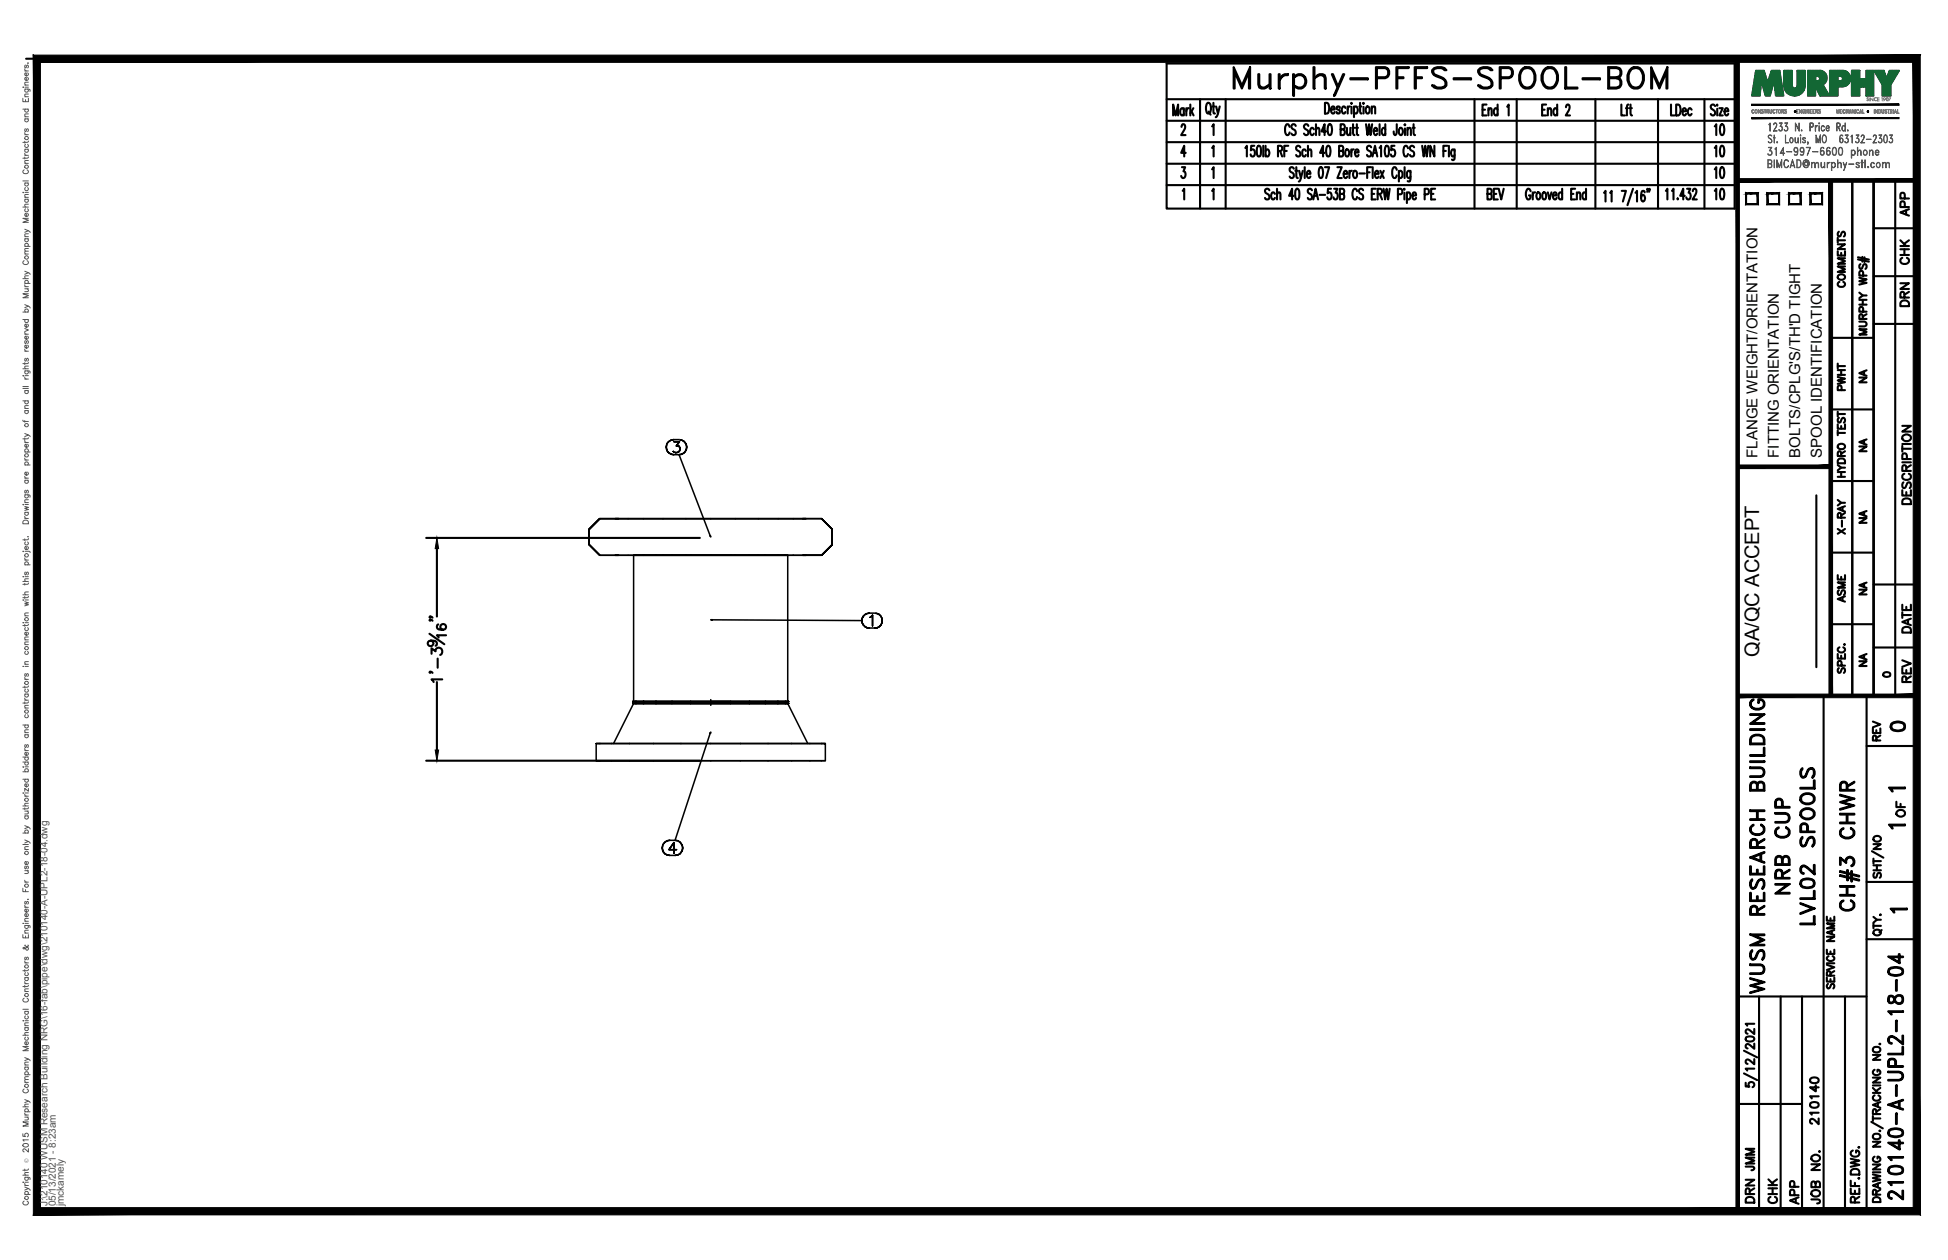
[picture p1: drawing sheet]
<svg xmlns="http://www.w3.org/2000/svg" width="432mm" height="279mm" viewBox="0 0 432 279" stroke-linecap="round" stroke-linejoin="round" font-family="sans-serif">
<defs><g id="words">
<text font-size="10.6" x="272.3" y="22.6">Murphy-PFFS-SPOOL-BOM</text>
<text font-size="7.9" x="413.1" y="203.2" transform="rotate(-90 413.1 203.2)">CH#3 CHWR</text>
<g font-size="6.6">
<text x="397.6" y="199.3" transform="rotate(-90 397.6 199.3)">NRB CUP</text>
<text x="403.2" y="206" transform="rotate(-90 403.2 206)">LVL02 SPOOLS</text>
<text x="391.9" y="221.5" transform="rotate(-90 391.9 221.5)">WUSM RESEARCH BUILDING</text>
<text x="422.6" y="267.1" transform="rotate(-90 422.6 267.1)">210140-A-UPL2-18-04</text>
</g>
<g font-size="5.3">
<text x="383.1" y="31" transform="rotate(-90 383.1 31)">10</text>
<text x="383.1" y="36" transform="rotate(-90 383.1 36)">10</text>
<text x="383.1" y="40.6" transform="rotate(-90 383.1 40.6)">10</text>
<text x="383.1" y="45.5" transform="rotate(-90 383.1 45.5)">10</text>
<text x="417.7" y="163.3">0</text>
<text x="389.8" y="260.7" transform="rotate(-90 389.8 260.7)">JMM</text>
<text x="389.8" y="267.8" transform="rotate(-90 389.8 267.8)">DRN</text>
<text x="399.7" y="268.1" transform="rotate(-90 399.7 268.1)">APP</text>
</g>
<g font-size="4.9">
<text x="424" y="49" transform="rotate(-90 424 49)">APP</text>
<text x="424" y="59.6" transform="rotate(-90 424 59.6)">CHK</text>
<text x="409.9" y="64.9" transform="rotate(-90 409.9 64.9)">COMMENTS</text>
<text x="424" y="69.1" transform="rotate(-90 424 69.1)">DRN</text>
<text x="409.9" y="87.8" transform="rotate(-90 409.9 87.8)">PWHT</text>
<text x="424.4" y="112.9" transform="rotate(-90 424.4 112.9)">DESCRIPTION</text>
<text x="409.9" y="119.6" transform="rotate(-90 409.9 119.6)">X-RAY</text>
<text x="409.9" y="134.8" transform="rotate(-90 409.9 134.8)">ASME</text>
<text x="424.4" y="141.5" transform="rotate(-90 424.4 141.5)">DATE</text>
<text x="424.4" y="152.4" transform="rotate(-90 424.4 152.4)">REV</text>
<text x="417.7" y="165.5" transform="rotate(-90 417.7 165.5)">REV</text>
<text x="423" y="182.4" transform="rotate(-90 423 182.4)">OF</text>
<text x="403.9" y="250.5" transform="rotate(-90 403.9 250.5)">210140</text>
<text x="394.8" y="268.1" transform="rotate(-90 394.8 268.1)">CHK</text>
<text x="404.3" y="268.1" transform="rotate(-90 404.3 268.1)">JOB NO.</text>
</g>
<g font-size="4.4">
<text x="414.5" y="86.1" transform="rotate(-90 414.5 86.1)">NA</text>
<text x="414.5" y="101.2" transform="rotate(-90 414.5 101.2)">NA</text>
<text x="414.5" y="117.1" transform="rotate(-90 414.5 117.1)">NA</text>
<text x="414.5" y="133" transform="rotate(-90 414.5 133)">NA</text>
<text x="389.9" y="145.7" transform="rotate(-90 389.9 145.7)">QA/QC ACCEPT</text>
<text x="414.5" y="148.9" transform="rotate(-90 414.5 148.9)">NA</text>
</g>
<text font-size="4" x="416.3" y="151.3">0</text>
<g font-size="3.5">
<text x="417.3" y="176.7">1</text>
<text x="417.3" y="184.9">1</text>
<text x="417.7" y="203.6">1</text>
</g>
<g font-size="3.3">
<text x="389.5" y="101.5" transform="rotate(-90 389.5 101.5)">FLANGE WEIGHT/ORIENTATION</text>
<text x="394.3" y="101.5" transform="rotate(-90 394.3 101.5)">FITTING ORIENTATION</text>
<text x="399.1" y="101.5" transform="rotate(-90 399.1 101.5)">BOLTS/CPLG'S/TH'D TIGHT</text>
<text x="403.8" y="101.5" transform="rotate(-90 403.8 101.5)">SPOOL IDENTIFICATION</text>
</g>
<g font-size="2.2" fill="#545454">
<text x="10.5" y="267.5" transform="rotate(-90 10.5 267.5)">J:\210140 WUSM Research Building NRG\16-fab\pipe\dwg\210140-A-UPL2-18-04.dwg</text>
<text x="12.4" y="267.5" transform="rotate(-90 12.4 267.5)">05/13/2021 - 8:23am</text>
<text x="14.1" y="267.4" transform="rotate(-90 14.1 267.4)">jmckamely</text>
</g>
<text font-size="1.3" fill="#545454" x="6.3" y="257.9" transform="rotate(-90 6.3 257.9)">Ó</text>
</g></defs>
<!-- layer: HP-CWR-PIPE -->
<g fill="none" stroke="#000" stroke-width=".34">
<path d="M147.7 99.1l.1 .6-.1-.6M147.8 98.6l-.1 .5 .1-.5M147.8 99.7l.2 .4-.2-.4M148 98.2l-.2 .4 .2-.4M148.4 97.8l-.4 .4 .4-.4M148.8 97.6l-.4 .2 .4-.2M149.2 99.9l.2 .3zM149.3 97.5l-.5 .1 .5-.1M149.3 97.5h1.2M149.4 97.9h1.2h-1.2M149.9 98.9h.4h-.4M150.3 98.9l.2 .1-.2-.1"/>
<path d="M150.5 99l.1 .1-.1-.1M150.6 97.9l-.7 1 .7-1M150.6 99.1l.1 .3-.1-.3M150.7 99.4l-.1 .6zM151.1 97.6l-.6-.1 .6 .1M151.5 97.8l-.4-.2 .4 .2M151.9 98.2l-.4-.4 .4 .4M152.1 98.6l-.2-.4 .2 .4M152.1 99.7l.1-.6-.1 .6M152.2 99.1l-.1-.5 .1 .5M130.6 117.4l2.4-2.4-2.4 2.4 2.4-2.4-2.4 2.4v3.4l2.4 2.3-2.4-2.3zM133 115h4.1h-4.1"/>
<path d="M136.4 115h.7h-.7M137.1 115h2.1h-2.1M139.2 115h3.4h-3.4M142.6 115h4.4h-4.4M147 115h5h-5M148 100.1l.4 .4-.4-.4M148.4 100.5l.4 .2-.4-.2M148.8 100.7l.5 .1-.5-.1M149.3 100.8h1.2M149.4 100.2l.7 .2zM150.4 100.2l-.3 .2 .3-.2M150.5 100.8l.6-.1-.6 .1"/>
<path d="M150.5 100.8l6.9 18M150.6 100l-.2 .2 .2-.2M151.1 100.7l.4-.2-.4 .2M151.5 100.5l.4-.4-.4 .4M151.9 100.1l.2-.4-.2 .4M152 115h5.6h-5.6M157.4 118.8l.2 .3zM163 115h-5.4h5.4M163 115h5.1h-5.1M168.1 115h4.4h-4.4M172.5 115h3.3h-3.3M175.8 115h2.2h-2.2"/>
<path d="M178 115h.7h-.7M178 115h4.1M182.1 115l2.4 2.4-2.4-2.4M182.1 115l2.4 2.4v3.4l-2.4 2.3 2.4-2.3-2.4 2.3 2.4-2.3v-3.4v3.4v-3.4zM130.6 120.8v-3.4v3.4M133 123.1l-2.4-2.3 2.4 2.3M133 123.1h45.7zM140.4 123.1v32.5h34.2v-32.5M140.4 123.1h2.3zM142.7 123.1h6.3zM149 123.1h8.6zM157.6 123.1h8.5z"/>
<path d="M157.6 137.4h.2zM157.8 137.4l33.2 .2M166.1 123.1h6.2zM172.3 123.1h2.3zM182.1 123.1h-4.1h4.1M191 137.6l.1 .5-.1-.5M191.1 137.1l-.1 .5 .1-.5M191.1 138.1l.3 .5-.3-.5M191.4 136.6l-.3 .5 .3-.5M191.4 138.6l.4 .4-.4-.4M191.8 136.3l-.4 .3 .4-.3M191.8 139l.4 .2-.4-.2"/>
<path d="M192.2 136l-.4 .3 .4-.3M192.2 139.2l.5 .1-.5-.1M192.7 136h-.5h.5M192.7 139.3h1.2M192.7 136h1.2M192.9 136.9l.2-.1-.2 .1M193.1 136.8l.3-.4-.3 .4M193.4 136.4v2.4v-2.4M193.9 139.3l.5-.1-.5 .1M194.4 136h-.5h.5M194.4 139.2l.5-.2-.5 .2M194.9 136.3l-.5-.3 .5 .3"/>
<path d="M194.9 139l.4-.4-.4 .4M195.3 136.6l-.4-.3 .4 .3M195.3 138.6l.2-.5-.2 .5M195.5 137.1l-.2-.5 .2 .5M195.5 138.1l.1-.5-.1 .5M195.6 137.6l-.1-.5 .1 .5M140.3 156h.6M140.3 155.6h.6zM140.3 155.6v.4h.6M140.4 155.6h-.1h.1M140.4 156h17.2h-4.5M140.4 155.6h17.2"/>
<path d="M140.9 156h12.2M140.9 155.6h1.7zM141 156h12.1h-12.7l-4.4 8.9M142.6 155.6h2.7zM145.3 155.6h3.6zM148.9 155.6h4.2zM153.1 156h4.5M153.1 155.6h4.5zM153.1 156h8.9zM157.6 155.6h17M157.6 156h16.6M157.6 155.1v.5"/>
<path d="M157.6 156v.4M162 156h-4.4h4.4M162 156h4.1M162 156h4.1h-4.1M166.1 156h3.5M166.1 156h3.5h-3.5M166.2 155.6h-4.2h4.2M169.6 156h2.7M169.6 156h2.7h-2.7M169.7 155.6h-3.5h3.5M172.3 156h2.3h-.6h.6l4.5 8.9M172.3 156h1.7h-1.7"/>
<path d="M172.5 155.6h-2.8h2.8M174.2 155.6h-1.7h1.7M174.8 155.6h-.6h.6v.4h-.6h.6M132.2 164.9h.8h-.8v3.8h.8h-.8M133 168.7h50M133 164.9h49.1M157.4 162.6l-7.8 23.7h-1.2M157.6 162.3l-.1 .3h-.1zM183 164.9h-.9h.9v3.8h-.9M146.8 188l.1 .5-.1-.5M146.9 187.5l-.1 .5 .1-.5M146.9 188.5l.2 .5-.2-.5"/>
<path d="M147.1 187.1l-.2 .4 .2-.4M147.1 189l.4 .4-.4-.4M147.5 186.7l-.4 .4 .4-.4M147.5 189.4l.4 .2-.4-.2M147.9 186.4l-.4 .3 .4-.3M147.9 189.6l.5 .1-.5-.1M148.3 188.4h1.7h-1.7M148.4 186.3l-.5 .1 .5-.1M148.4 189.7h1.2M149.4 186.8l-1.1 1.6 1.1-1.6M149.4 186.8v2.4v-2.4M149.6 189.7l.6-.1-.6 .1"/>
<path d="M150.2 186.4l-.6-.1 .6 .1M150.2 189.6l.5-.2-.5 .2M150.7 186.7l-.5-.3 .5 .3M150.7 189.4l.3-.4-.3 .4M151 187.1l-.3-.4 .3 .4M151 189l.2-.5-.2 .5M151.2 187.5l-.2-.4 .2 .4M151.2 188.5l.1-.5-.1 .5M151.3 188l-.1-.5 .1 .5"/>
</g>
<circle cx="157.6" cy="156" r=".17" fill="#000"/>
<!-- layer: PS-BDR -->
<g fill="#000" stroke="#000" stroke-width=".22">
<path d="M388.3 26.1v.2l32.6-.2zM388.3 26.3l32.6-.2v.2z"/>
<path d="M388.3 23.1v.3l32.6-.3zM388.3 23.4l32.6-.3v.3z"/>
<path d="M7.4 12.2v257.2l1.6-1.6zM7.4 12.2l1.6 1.6v254zM7.4 12.2l1.6 1.6 416.6-1.6zM9 13.8l416.6-1.6-1.5 1.6zM425.6 12.2l-1.5 1.6 1.5 255.6zM424.1 13.8l1.5 255.6-1.5-1.6zM7.4 269.4h418.2l-1.5-1.6zM9 267.8h415.1l-416.7 1.6z"/>
</g>
<!-- layer: PS-BDR-T -->
<g fill="none" stroke="#000" stroke-width=".47">
<path d="M415.3 40v114.3h-4.7v-114.2v114.2h-4.8v-114.2M387 42.9h2.6v2.4h-2.6zM391.8 42.9h2.6v2.4h-2.6zM396.6 42.9h2.5v2.4h-2.5zM401.3 42.9h2.6v2.4h-2.6zM411.8 57.5l2.5 .5M411.8 57.1l2.5 .5M412.4 58.6a.59 .59 0 0 0-.3 .5 .59 .59 0 0 0 .4 .5l.3-.1 .3-.8 .4-.1a.64 .64 0 0 1 0 1M412.8 57v1M413.3 57.1v1M405.8 74.9h9.5M412.1 71.3l1.4 .1a.52 .52 0 0 1 .2 .6 .52 .52 0 0 1-.4 .4h-1.2"/>
<path d="M412.1 61.6l1.7 .4-1.7 .3 1.7 .4-1.7 .4M412.1 67.5h1.7M412.1 66.5h1.7M412.1 64.9l.8 .6M412.9 70.7l-.1-.9-.4-.1-.3 .3v.7h1.7M412.9 66.5v1M413 69.1l-.1-.9-.5-.1-.3 .3v.7h1.7M413 61.1l-.1-.9-.5-.1-.3 .3v.7h1.7M413.8 73h-1.7l1.7 .6-1.7 .6h1.7M413.8 65.5h-.9l-.8 .6M413.8 69.7l-.9 .5M405.8 90.8h9.5"/>
<path d="M407.4 94.1v1h1.6v-1M407.4 96h1.6M407.4 91.3v1.1M407.4 95.4v1.1M407.4 91.8h1.6M407.4 98.7a.79 .79 0 0 1 1-.3 .79 .79 0 0 1 .5 .9 .78 .78 0 0 1-1 .3 .78 .78 0 0 1-.5-.9zM407.6 92.7a.59 .59 0 0 0-.3 .5 .59 .59 0 0 0 .4 .5l.3-.1 .3-.8 .4-.1a.65 .65 0 0 1 0 1M408.1 94.5v.6M402.6 109.8v38.1M405.8 106.7h9.5M407.4 105.7h1.6M407.4 104.7h1.6"/>
<path d="M407.4 103.1l.7 .6M407.4 102a.9 .9 0 0 1 1.6 .2v.5h-1.6zM408.1 101.1l-.1-.9-.3-.1-.3 .3v.7h1.6M408.1 104.7v1M409 103.7h-.9l-.7 .6M409 100.1l-.9 .5M405.8 122.5h9.5M405.8 138.4h9.5M407.4 145v1h1.6v-1M407.6 148.2a.59 .59 0 0 0-.3 .5 .59 .59 0 0 0 .4 .5l.3-.2 .3-.7 .4-.1a.65 .65 0 0 1 0 1M407.7 143.5a.59 .59 0 0 0-.3 .7 .59 .59 0 0 0 .6 .5h.4a.59 .59 0 0 0 .6-.5 .59 .59 0 0 0-.4-.7M408.1 145.4v.6"/>
<path d="M408.2 147.6l-.1-.9-.4-.2-.3 .4v.7h1.6M408.8 142.9h.2z"/>
</g>
<!-- layer: PS-DIM -->
<path d="M5.8 13h419" fill="none" stroke="#000" stroke-width=".47"/>
<!-- layer: 0 -->
<g fill="none" stroke="#000" stroke-width=".47">
<path d="M415.3 40v114.3M420.1 40v114.3M415.3 50.6h9.5M415.3 61.2h9.5M415.3 71.8h9.5M415.3 129.6h9.5M415.3 143.6h9.5M386.6 238l2.9 1.5M386.6 233l2.9 1.5M387 230l.8-.2a.85 .85 0 0 1 1.1 .6 1.14 1.14 0 0 1-1.9 0zM388.9 237h-1.9l.3 .4M388.9 234.9v1.1l-1-.8-.6-.3-.3 .2v.5l.4 .3"/>
<path d="M388.9 231.4v1.2l-1-.8-.6-.3-.3 .2v.5l.4 .3M388.9 228.2v1.1l-1-.8-.6-.3-.3 .2v.5l.4 .3M388.9 227h-1.9l.3 .4M387 240.1v.8l.8 .1a.62 .62 0 0 1 0-.9 .62 .62 0 0 1 .9 .1 .62 .62 0 0 1-.2 .9"/>
</g>
<g fill="#000" stroke="#000" stroke-width=".22">
<path d="M384.8 13l.8 255.6v-255.6zM384.8 13l.8 255.6h-.8z"/>
<path d="M385.2 39.6v.8l39.6-.8zM385.2 40.4l39.6-.8v.8z"/>
<path d="M424.5 40l.8 114.3v-114.3zM424.5 40l.8 114.3h-.8z"/>
<path d="M385.2 153.9v.8l39.6-.8zM385.2 154.7l39.6-.8v.8z"/>
</g>
<!-- layer: PS-LOGO -->
<g fill="none" stroke="#545454" stroke-width=".22">
<path d="M5.1 19.3h.1zM5.5 19.8h.9l.2 .1v.4M5.5 15.3v.3l.3 .1M5.5 18.9h.8M5.5 15.7h.8M5.5 19.3h.8M5.7 19.8a.38 .38 0 0 0-.1 .5 .38 .38 0 0 0 .6 0 .38 .38 0 0 0-.1-.5M5.7 14.4l-.2 .3v.3h.3l.1-.4 .2-.2 .2 .3-.2 .4M6.1 17.2a.38 .38 0 0 1 .1 .5 .38 .38 0 0 1-.6 0 .38 .38 0 0 1 .1-.5h.1v.7M6.1 16.2a.38 .38 0 0 1 .1 .5 .38 .38 0 0 1-.6 0 .38 .38 0 0 1 .1-.5h.1v.6M6.2 13.9v.1zM6.3 18.2l-.8 .1v.3l.2 .3"/>
<path d="M5.1 21.8v.7h1.2v-.7M5.1 24.2h1.2M5.4 37.7a.43 .43 0 0 0-.3 .5 .43 .43 0 0 0 .4 .3h.3a.43 .43 0 0 0 .5-.3 .43 .43 0 0 0-.3-.5M5.5 34v.3l.3 .1M5.5 29.4v.3l.3 .2M5.5 31.3v.4M5.5 34.8v.4M5.5 36.2h.8M5.5 34.4h.8M5.5 33.1h.8M5.5 29.9h.8M5.5 26.4h.8"/>
<path d="M5.5 25.9h.8M5.5 21.4h.8M5.7 33.1a.38 .38 0 0 0-.1 .5 .38 .38 0 0 0 .6 0 .38 .38 0 0 0-.1-.5M5.7 32a.4 .4 0 0 0-.1 .6 .4 .4 0 0 0 .6 0 .4 .4 0 0 0-.1-.6M5.7 28.6l-.2 .2v.3h.3l.1-.4 .2-.1 .2 .2-.2 .4M5.7 26.4a.38 .38 0 0 0-.1 .5 .38 .38 0 0 0 .6 0 .38 .38 0 0 0-.1-.5M5.7 24.2a.38 .38 0 0 0-.1 .6 .38 .38 0 0 0 .6 0 .38 .38 0 0 0-.1-.6M5.7 22.1v.4M6.3 35.6h-.8v.3l.2 .3M6.3 34.8l-.3 .3h-.9M6.3 31.3l-.3 .3h-.9M6.3 25.3h-.8v.3l.2 .3"/>
<path d="M6.3 20.9h-.8v.3l.2 .2M391.9 34.2l.2 .2M392 36.3l.6-.1v-.6l-.6-.1v1.6l.6-.1v-.6h-.6M392.1 30a.44 .44 0 0 1 .7 .2 .38 .38 0 0 0-.6-.2 .38 .38 0 0 0-.1 .5l.4 .3a.46 .46 0 0 1 .2 .7 .46 .46 0 0 1-.7-.1 .41 .41 0 0 0 .6 .1 .41 .41 0 0 0 0-.6l-.6-.4zM392.3 33.3a.53 .53 0 0 1 .5 .8 .53 .53 0 0 1-.9 0 .47 .47 0 0 0 .7 .2l.2-.3M392.4 27.2l-.1 1.9v-1.7l-.2 .2zM392.4 36.3l.3 .1v.6l-.8 .2v-1.8l.8 .2v.6l-.3 .2M392.5 33.4a.51 .51 0 0 1 .3 .5 .51 .51 0 0 1-.3 .5M392.7 32.8l-.7-.1h.8l-.5 .7M392.7 32.7l-.5 .7 .4 .1 .2 .3M393.1 30.5l.4 .1zM393.1 29l.8 .1h-.8l.7-1.3-.2-.5h-.2l-.3 .4 .1-.3a.39 .39 0 0 1 .6 0 .39 .39 0 0 1 0 .5l-.7 1.2"/>
<path d="M393.3 35.4v1.8zM393.3 29.9v1.8zM393.4 33l.4-.3v1.7l-.1-1.6zM393.9 35.4l.5 1.5 .6-1.5v1.8l-.1-1.4-.5 1.4-.5-1.4v1.4zM393.9 31.4l.1 .3zM393.9 31.5l.1 .1zM394.4 28.8l.1 .2M394.7 27.9a.55 .55 0 0 1 .4 .7 .55 .55 0 0 1-.7 .4l-.1-.3 .4 .3 .3-.4M394.7 33.9l.9 .1h-1l.7-1.3v1.7v-1.5l-.6 1.1M394.8 28l.2 .5-.2 .5M395 27.3l-.6-.1h.6l-.3 .8M395 27.2l-.4 .8 .4 .1v.3"/>
<path d="M395.5 28.8l.2 .2M395.7 35.5a.47 .47 0 0 1 .7 .3l-.3-.3h-.3a1.08 1.08 0 0 0 0 1.6h.3l.3-.3a.44 .44 0 0 1-.4 .4 .44 .44 0 0 1-.5-.4l-.1-.7zM395.8 29.9v1.7l.7 .1h-.7zM395.8 27.9a.55 .55 0 0 1 .5 .7 .55 .55 0 0 1-.7 .4l-.1-.3 .4 .3 .4-.4M396 28l.3 .5-.3 .5M396 33.6l1.2 .1zM396.2 27.3l-.6-.1h.7l-.5 .8M396.2 27.2l-.4 .8 .3 .1 .2 .3M396.9 30.6a.57 .57 0 0 1 .7 .4 .57 .57 0 0 1-.4 .7l-.3-.1-.2-.4zM396.9 36.8h.8M397 30.6a.52 .52 0 0 1 .4 .5 .52 .52 0 0 1-.4 .5l-.2-.4zM397 36.7h.7"/>
<path d="M397.3 35.4l.6 1.8-.6-1.5-.5 1.5zM397.7 33.3l.3 .4 .3-.1 .2-.3M397.7 33.1l.3-.3h.3l.2 .3M397.8 34.3h.5M397.9 30.5l.1 1 .3 .1 .3-.2-.3 .3-.3-.1-.1-.2zM398 27.2l.8 1.6v-1.6v1.9l-.8-1.6v1.6zM398 32.8l-.3 .4 .3 .5M398.2 32.8a1.22 1.22 0 0 1 .1 1.6M398.3 35.4h.5a1.05 1.05 0 0 1 0 1.8h-.5zM398.3 35.5a.84 .84 0 0 1 .9 .5 .84 .84 0 0 1-.2 .9l-.7 .2zM398.5 33.5l-.2 .2a.49 .49 0 0 1-.6-.2 .49 .49 0 0 1 .1-.6 .49 .49 0 0 1 .7 0v.4a.81 .81 0 0 1-.5 1.1l-.3-.2 .1 .2M398.5 33.3l-.3 .4"/>
<path d="M398.6 30.5v1.2zM399 30l.1-.1v.3zM399.1 33.3l.3 .4 .3-.1 .1-.3M399.1 33.1l.3-.3h.3l.1 .3M399.1 30h.1M399.1 30.5v1.2zM399.1 34.3h.6M399.4 28.8v.3l-.1-.1zM399.4 28.9h.1M399.4 32.8a.51 .51 0 0 0-.3 .4 .51 .51 0 0 0 .3 .5M399.5 32.8a1.22 1.22 0 0 1 .1 1.6M399.6 31.5h.6"/>
<path d="M399.6 30.8l.6 .6-.2 .3-.4-.1v-.2l.1 .2M399.6 30.7h.6M399.7 30.6v.3M399.8 33.5l-.1 .2a.5 .5 0 0 1-.7-.5 .5 .5 0 0 1 .7-.4l.2 .5a.83 .83 0 0 1-.5 1.1l-.3-.2 .1 .2M399.8 33.3l-.3 .4M399.9 35.6a.74 .74 0 0 1 1 .2 .74 .74 0 0 1-.1 1l-.1-1 .1 .9a.68 .68 0 0 0-.3-1.2 .68 .68 0 0 0-.8 .9 .66 .66 0 0 0 .4 .7 .66 .66 0 0 0 .7-.2 .7 .7 0 0 1-.9 .1 .7 .7 0 0 1-.2-.8zM400 36l.2-.2 .4 .1 .1 .2-.5-.2-.2 .3 .1 .4 .4 .1 .2-.2-.1 .2-.4 .1-.2-.2zM400.1 30.6l.1 .2-.2-.3-.4 .1v.2l.6 .5M400.1 31.2v.4M400.7 31.5h.1M400.8 31.9l-.1-.5 .1 .4-.2 .2M400.8 31.7v.1"/>
<path d="M401.3 28.1l.6-.1v-.6l-.6-.1-.1 1.8v-1.9h.5l.2 .4v.4l-.2 .2h-.4M401.3 32.7l-.7 1.7 .7-1.7h-.9l.9 .1M401.6 36v1.2zM401.8 33.6l1.2 .1zM401.8 36.1h.5l.1 1.1-.2-1-.3-.1-.3 .3zM402.4 27.8v1.3zM402.5 29.9l.5 1.5 .5-1.5v1.8l-.1-1.4-.4 1.4-.4-1.4-.1 1.4zM402.6 36.1h.4l.1 1.1-.1-1-.3-.1-.3 .3zM402.6 27.9l.3-.1-.3 .2-.2 .4zM403.2 27.2l.1 .1v.2zM403.2 27.3h.1M403.2 27.8l.1 1.3z"/>
<path d="M403.5 34l.4 .4 .3-.1 .1-.3M403.5 33.8l.4-.4 .3 .1 .1 .3M403.6 36l.2 1 .3 .1 .3-.2-.3 .3-.4-.1zM403.7 32.8h.5M403.8 32.8l-.2 .2a1.17 1.17 0 0 0 .2 1.4M403.8 27.9l.4-.1 .2 .4-.2-.3a.54 .54 0 0 0-.4 .6 .54 .54 0 0 0 .4 .5l.2-.3-.2 .4h-.2l-.3-.5zM403.8 33.4l-.3 .5M404.1 33.4l.2 .5-.2 .5M404.1 30l.2-.1a.95 .95 0 0 1 .6 .9 .95 .95 0 0 1-.6 .9 1.24 1.24 0 0 1-.2-1.7zM404.1 30.1l.2-.1a.87 .87 0 0 1 .5 .8 .87 .87 0 0 1-.5 .8 1.19 1.19 0 0 1-.2-1.5zM404.2 32.8l.1 .1-.4-.2a1.42 1.42 0 0 0-.2 1.7 .49 .49 0 0 0 .6-.2 .49 .49 0 0 0-.1-.7 .49 .49 0 0 0-.7 .1M404.4 36l.1 1.2z"/>
<path d="M404.8 28.4h.6l-.2-.5a.54 .54 0 0 0-.4 .6 .54 .54 0 0 0 .4 .5l.2-.3-.2 .4a.63 .63 0 0 1-.4-.6 .63 .63 0 0 1 .4-.7l.3 .7h-.7M404.9 34l.3 .4 .3-.1 .2-.3M404.9 33.8l.3-.4 .3 .1 .2 .3M405 36l.1 1.2zM405.1 32.8h.5M405.1 32.8l-.1 .2a1.17 1.17 0 0 0 .2 1.4M405.2 33.4l-.3 .5M405.3 36.1l.3-.1-.5 .5zM405.4 33.4l.3 .5-.3 .5M405.5 32.8l.2 .1a.36 .36 0 0 0-.6-.1l-.2 .6v.8l.2 .2a.49 .49 0 0 0 .6-.2 .49 .49 0 0 0-.1-.7 .49 .49 0 0 0-.7 .1M406 36v1.8zM406.2 36.1a.53 .53 0 0 1 .7 .5 .53 .53 0 0 1-.7 .5l-.2-.2 .3 .2a.51 .51 0 0 0 .5-.5 .51 .51 0 0 0-.5-.5l-.3 .2z"/>
<path d="M406.3 32.8l.4-.1a1.13 1.13 0 0 1 0 1.7h-.1a1.28 1.28 0 0 1-.3-1.6zM406.3 34.3h.6M406.3 32.8h.6M406.4 32.8l-.2 .6 .2 1M406.8 32.8l.2 .6-.2 1M407.2 28.1l.6-.1v-.6l-.6-.1-.1 1.8v-1.9l.7 .1 .1 .7-.3 .2h-.4M407.3 35.4l.1 1.8zM407.5 28.2l.4 .9-.3-.9M407.6 36.1h.5l.1 1.1-.2-1-.3-.1-.3 .3zM407.7 32.8l.3-.1a1.13 1.13 0 0 1 0 1.7h-.1a1.28 1.28 0 0 1-.2-1.6zM407.7 34.3h.5M407.7 32.8h.5"/>
<path d="M407.8 32.8l-.2 .6 .2 1M407.8 31.3l.3 .3 .4-.3M407.8 31l.3-.3 .4 .3M408 30.1h.4M408 30l-.1 .3a1.28 1.28 0 0 0 .2 1.3M408.1 30.7l-.3 .4M408.2 32.8l.2 .6-.2 1M408.2 30.7l.3 .4-.3 .5M408.4 30l.1 .2a.33 .33 0 0 0-.5-.2l-.2 .7 .2 .9a.48 .48 0 0 0 .5-.5 .48 .48 0 0 0-.5-.4l-.2 .1M408.5 27.9l.3-.1 .2 .3-.2-.2a.54 .54 0 0 0-.5 .6 .54 .54 0 0 0 .5 .5l.2-.2-.2 .3-.5-.3zM409 27.2l.1 1.9zM409 37l-.5-1 .5 1.2"/>
<path d="M409 31.4l.1 .2M409.2 30.7l.4 .1 .1 .2M409.3 30.6a.53 .53 0 0 1 .4 .6 .53 .53 0 0 1-.7 .4v-.2a.36 .36 0 0 0 .6 .1l.1-.2M409.3 36l-.6 1.8zM409.4 30.7l.3 .4-.3 .5M409.6 28.8v.3zM409.6 28.9v.1zM409.6 30l-.6-.1h.7l-.4 .8M409.6 29.9l-.4 .8M409.8 36.4h1.1zM410.4 33.3v1.7zM410.6 33.3a.53 .53 0 0 1 .7 .6 .53 .53 0 0 1-.7 .5l-.2-.2 .3 .2a.51 .51 0 0 0 .5-.5 .51 .51 0 0 0-.5-.6l-.3 .2z"/>
<path d="M410.6 29.9l-.1 1.8v-1.6l-.2 .2zM411.3 31.4l.2 .2M411.5 37h.6M411.5 36.4l.6 .3v.2a.38 .38 0 0 1-.3 .3 .38 .38 0 0 1-.4-.3l.2 .2M411.5 36.2h.6M411.6 36.1v.3M411.6 30.6a.52 .52 0 0 1 .5 .6 .52 .52 0 0 1-.7 .4l-.1-.2a.36 .36 0 0 0 .6 .1l.2-.2M411.7 32.7l.1 1.7zM411.8 30.7l.3 .4-.1 .3-.2 .2M412 36.1l.1 .2a.38 .38 0 0 0-.3-.3 .38 .38 0 0 0-.4 .3l.7 .5M412 36.7v.4M412 33.3h.5v1.1v-.8l-.2-.3-.5 .3z"/>
<path d="M412 30l-.6-.1h.7l-.5 .8M412 29.9l-.4 .8 .3 .1 .2 .2M412.5 36l.5 .1zM412.5 31.6l.8 .1h-.8l.7-1.3-.2-.4h-.2l-.3 .3 .1-.2a.39 .39 0 0 1 .6-.1 .39 .39 0 0 1 0 .6l-.7 1.1M412.7 35.4l.1 1.8zM413.2 33.3a.54 .54 0 0 1 .7 .6 .54 .54 0 0 1-.7 .5l-.2-.5zM413.4 35.4l.1 1.8zM413.7 30.8l1 .1zM414 36.9l.2 .1-.1 .2zM414 37l.1 .1zM414.4 33.3v1.1zM414.6 33.3h.5l.1 1.1-.1-1-.3-.1-.4 .3z"/>
<path d="M414.7 36.3l.3-.3 .4 .1v.3v-.2a.46 .46 0 0 0-.7 .4 .46 .46 0 0 0 .7 .4v-.1l-.2 .3a.59 .59 0 0 1-.5-.3 .59 .59 0 0 1 0-.6zM415.2 31.6l.8 .1h-.9a1.94 1.94 0 0 0 .8-1.4l-.2-.3h-.3l-.2 .3 .1-.2 .4-.2 .2 .5-.7 1.3M415.7 33.8h.7l-.2-.5a.48 .48 0 0 0-.5 .6 .48 .48 0 0 0 .6 .4l.1-.2-.1 .3a.53 .53 0 0 1-.6-.5 .53 .53 0 0 1 .6-.6l.2 .6h-.8M416 36.3l.1-.2a.53 .53 0 0 1 .7 .5 .53 .53 0 0 1-.7 .5l-.1-.2zM416.4 31.4l.2 .2M416.7 30.6a.53 .53 0 0 1 .5 .6 .53 .53 0 0 1-.7 .4l-.2-.2 .5 .2 .3-.3M416.9 30.7l.2 .4-.2 .5M417.1 30l-.6-.1h.6l-.4 .8M417.1 29.9l-.5 .8 .4 .1 .1 .2M417.3 36l.1 1.2zM417.5 36.1h.5l.1 1.1-.1-.8-.2-.3-.4 .3zM417.7 30l.3-.1a1.32 1.32 0 0 1 0 1.8l-.3-.1-.2-.7z"/>
<path d="M417.7 31.5h.5M417.7 30.1h.5M417.8 30l-.2 .7 .2 .9M418.2 30l.1 .7-.1 .9M418.3 36.1h.4l.1 1.1-.1-1-.3-.1-.3 .3zM418.8 31.4l.2 .2M419.1 30.6a.53 .53 0 0 1 .4 .6 .53 .53 0 0 1-.7 .4v-.2a.36 .36 0 0 0 .6 .1l.1-.2M419.3 30.7l.2 .4-.2 .5M419.4 30l-.6-.1h.7l-.4 .8M419.4 29.9l-.4 .8 .4 .1 .1 .2M5.1 42.7h.1zM5.1 45.9h1.2"/>
<path d="M5.1 40.1h1.2M5.4 57.8a.43 .43 0 0 0-.3 .5 .43 .43 0 0 0 .4 .4h.3a.43 .43 0 0 0 .5-.4 .43 .43 0 0 0-.3-.5M5.5 50.8l.8 .4-.8 .3M5.5 56.3h.8M5.5 54.6h1.2M5.5 52.9h.8M5.5 52.5h.8M5.5 44.2h.8M5.5 43.8h.8M5.5 40.6h.8M5.5 42.7h.8M5.7 54.6a.38 .38 0 0 1-.1-.5 .38 .38 0 0 1 .6 0 .38 .38 0 0 1-.1 .5"/>
<path d="M5.7 52.9a.38 .38 0 0 0-.1 .6 .38 .38 0 0 0 .6 0 .38 .38 0 0 0-.1-.6M5.7 46.3a.38 .38 0 0 0-.1 .6 .38 .38 0 0 0 .6 0 .38 .38 0 0 0-.1-.6M5.7 44.2a.38 .38 0 0 0-.1 .5 .38 .38 0 0 0 .6 0 .38 .38 0 0 0-.1-.5M5.7 41.6a.38 .38 0 0 0-.1 .6 .38 .38 0 0 0 .6 0 .38 .38 0 0 0-.1-.6M5.7 40.6a.38 .38 0 0 0-.1 .5 .38 .38 0 0 0 .6 0 .38 .38 0 0 0-.1-.5M6.1 47.3a.38 .38 0 0 1 .1 .6 .38 .38 0 0 1-.6 0 .38 .38 0 0 1 .1-.6h.1v.7M6.3 55.7l-.8 .1v.2l.2 .3M6.3 55.1h-.8v.3l.2 .3M6.3 51.8l-.8 .1v.3l.2 .3M6.3 51.2l.4 .4M6.3 48.4h-1.2l1.2 .4-1.2 .5h1.2M6.3 45.3h-.8v.3l.2 .3"/>
<path d="M6.3 43.1l-.8 .1v.3l.2 .3M5.1 70.9h1.2M5.1 69.2h1.2M5.1 61.8h1.2M5.5 77.4v.3l.3 .2M5.5 73.7v.2l.3 .2M5.5 72.8l.8 .4-.8 .3M5.5 67.5l.8 .4-.8 .3M5.5 63.1v.3l.3 .2M5.5 60.1l.8 .4-.8 .3M5.5 77.9h.8M5.5 74.1h.8"/>
<path d="M5.5 64h.8M5.5 63.6h.8M5.5 62.9h1.2M5.7 79.4l-.2 .3v.3h.3l.1-.4 .2-.2 .2 .3-.2 .4M5.7 75.6l-.2 .2v.3h.3l.1-.4 .2-.1 .2 .2-.2 .4M5.7 70.9a.38 .38 0 0 0-.1 .5 .38 .38 0 0 0 .6 0 .38 .38 0 0 0-.1-.5M5.7 69.2a.38 .38 0 0 1-.1-.6 .38 .38 0 0 1 .6 0 .38 .38 0 0 1-.1 .6M5.7 62.9a.38 .38 0 0 1-.1-.6 .38 .38 0 0 1 .6 0 .38 .38 0 0 1-.1 .6M6 64l.3 .3-.1 .3-.7 .1M6.1 76.5a.38 .38 0 0 1 .1 .6 .38 .38 0 0 1-.6 0 .38 .38 0 0 1 .1-.6h.1v.7M6.1 74.5a.38 .38 0 0 1 .1 .6 .38 .38 0 0 1-.6 0 .38 .38 0 0 1 .1-.6h.1v.7M6.1 71.9a.38 .38 0 0 1 .1 .5 .38 .38 0 0 1-.6 0 .38 .38 0 0 1 .1-.5h.1v.6"/>
<path d="M6.3 67.9l.4 .4M6.3 65.1h-1.2l1.2 .5-1.2 .4h1.2M6.3 61.2h-.8v.3l.2 .3M6.3 60.5l.4 .4M5.1 93.2l.2 .3h1M5.1 83.3h.1zM5.1 88.9h1.2M5.1 86.1h1.2M5.1 85.7h1.2M5.1 81.8h1.2M5.5 97.6v.3l.3 .2M5.5 96.1l.8 .4-.8 .3"/>
<path d="M5.5 83.6v.3l.3 .2M5.5 82.2l1 .1 .1 .4M5.5 80.4v.4M5.5 93.2v.4M5.5 97.1v.4M5.5 98.1h.8M5.5 91h.8M5.5 90.6h.8M5.5 86.6h.8M5.5 84.1h.8M5.5 83.3h.8M5.7 91a.38 .38 0 0 0-.1 .6 .38 .38 0 0 0 .6 0 .38 .38 0 0 0-.1-.6"/>
<path d="M5.7 88.9a.38 .38 0 0 0-.1 .5 .38 .38 0 0 0 .6 0 .38 .38 0 0 0-.1-.5M5.7 86.6a.38 .38 0 0 0-.1 .6 .38 .38 0 0 0 .6 0 .38 .38 0 0 0-.1-.6M5.7 82.2a.38 .38 0 0 0-.1 .6 .38 .38 0 0 0 .6 0 .38 .38 0 0 0-.1-.6M6.1 98.5a.38 .38 0 0 1 .1 .6 .38 .38 0 0 1-.6 0 .38 .38 0 0 1 .1-.6h.1v.7M6.3 97.1l-.3 .2h-.9M6.3 96.5l.4 .3M6.3 89.9l-.8 .1v.3l.2 .3M6.3 81.2h-.8v.3l.2 .3M6.3 80.4l-.3 .2h-.9M5.1 111.9h.1zM5.2 115.6a.69 .69 0 0 1 1.1 .1v.4h-1.2zM5.5 114.5v.3l.3 .2"/>
<path d="M5.5 112.3l.8 .2-.8 .2 .8 .3-.8 .2M5.5 109.7h.9l.2 .1v.5M5.5 105.6v.3l.3 .1M5.5 101.6v.2l.3 .2M5.5 119.5v.4M5.5 115h.8M5.5 113.6h.8M5.5 111.4h.8M5.5 106.5h.8M5.5 106h.8M5.5 103.1h1.2M5.5 102h.8"/>
<path d="M5.5 100.2h1.2M5.5 111.9h.8M5.7 113.6a.38 .38 0 0 0-.1 .6 .38 .38 0 0 0 .6 0 .38 .38 0 0 0-.1-.6M5.7 109.7a.4 .4 0 0 0-.1 .6 .4 .4 0 0 0 .6 0 .4 .4 0 0 0-.1-.6M5.7 108.7l-.2 .3v.3h.3l.1-.4 .2-.2 .2 .3-.2 .3M5.7 106.5a.38 .38 0 0 0-.1 .6 .38 .38 0 0 0 .6 0 .38 .38 0 0 0-.1-.6M5.7 103.1a.38 .38 0 0 1-.1-.5 .38 .38 0 0 1 .6 0 .38 .38 0 0 1-.1 .5M5.7 100.2a.4 .4 0 0 1-.1-.6 .4 .4 0 0 1 .6 0 .4 .4 0 0 1-.1 .6M6.1 104.7a.38 .38 0 0 1 .1 .5 .38 .38 0 0 1-.6 0 .38 .38 0 0 1 .1-.5h.1v.7M6.2 119h.1M6.3 119.4l-.3 .3h-.9M6.3 110.8l-.8 .1v.3l.2 .2"/>
<path d="M5.1 138.1h.1zM5.1 133h.1zM5.1 127.9h.1zM5.1 122.2h.1zM5.1 131.9h1.2M5.1 128.9h1.2M5.5 133.4l.8 .3-.8 .2 .8 .2-.8 .3M5.5 123.7v.3l.3 .2M5.5 129.4v.3M5.5 132.3v.4M5.5 138.5v.4M5.5 136.6h.8"/>
<path d="M5.5 125.3h1.2M5.5 124.2h.8M5.5 122.2h1l.2 .3M5.5 138.1h.8M5.5 133h.8M5.5 127.9h.8M5.7 139.2a.38 .38 0 0 0-.1 .5 .38 .38 0 0 0 .6 0 .38 .38 0 0 0-.1-.5M5.7 126.9l-.2 .2v.3h.3l.1-.4 .2-.1 .2 .2-.2 .4M5.7 125.3a.38 .38 0 0 1-.1-.6 .38 .38 0 0 1 .6 0 .38 .38 0 0 1-.1 .6M5.7 120.2a.38 .38 0 0 0-.1 .5 .38 .38 0 0 0 .6 0 .38 .38 0 0 0-.1-.5M6.1 121.2a.38 .38 0 0 1 .1 .5 .38 .38 0 0 1-.6 0 .38 .38 0 0 1 .1-.5h.1v.7M6.3 138.4l-.3 .3h-.9"/>
<path d="M6.3 135.9l-.8 .1v.3l.2 .3M6.3 132.2l-.3 .3h-.9M6.3 131.3h-.8v.3l.2 .3M6.3 129.3l-.3 .3h-.9M6.3 128.3l-.8 .1v.3l.2 .2M5.1 147.8h.1zM5.5 154.8v.3l.3 .2M5.5 150.2v.3l.3 .2M5.5 152.1v.5M5.5 155.6v.5M5.5 157h.8M5.5 155.3h.8"/>
<path d="M5.5 153.9h.8M5.5 150.7h.8M5.5 147.3h.8M5.5 142.9h.8M5.5 141.9h.8M5.5 147.8h.8M5.7 158.5a.38 .38 0 0 0-.1 .5 .38 .38 0 0 0 .6 0 .38 .38 0 0 0-.1-.5M5.7 153.9a.38 .38 0 0 0-.1 .6 .38 .38 0 0 0 .6 0 .38 .38 0 0 0-.1-.6M5.7 152.8a.38 .38 0 0 0-.1 .6 .38 .38 0 0 0 .6 0 .38 .38 0 0 0-.1-.6M5.7 149.4l-.2 .2v.3h.3l.1-.4 .2-.1 .2 .2-.2 .4M5.7 144.4a.38 .38 0 0 0-.1 .6 .38 .38 0 0 0 .6 0 .38 .38 0 0 0-.1-.6M6.1 140.2a.38 .38 0 0 1 .1 .6 .38 .38 0 0 1-.6 0 .38 .38 0 0 1 .1-.6h.1v.7"/>
<path d="M6.3 156.4h-.8v.3l.2 .3M6.3 155.6l-.3 .3h-.9M6.3 152.1l-.3 .3h-.9M6.3 146.7l-.8 .1v.3l.2 .2M6.3 142.4h-.8v.3l.2 .2M6.3 141.3h-.8v.3l.2 .3M5.1 175.8h.1zM5.1 170h.1zM5.1 178.7h1.2M5.1 172.8h1.2M5.1 171.1h1.2M5.1 169h1.2"/>
<path d="M5.1 167.9h1.2M5.1 160.8h1.2M5.5 176.1v.3l.3 .2M5.5 166v.3l.3 .1M5.5 179.1v.4M5.5 179.9h.8M5.5 176.6h.8M5.5 166.4h.8M5.5 162.9h.8M5.5 162.5h.8M5.5 175.8h.8M5.5 170h.8"/>
<path d="M5.7 172.8a.38 .38 0 0 0-.1 .5 .38 .38 0 0 0 .6 0 .38 .38 0 0 0-.1-.5M5.7 171.1a.38 .38 0 0 1-.1-.5 .38 .38 0 0 1 .6 0 .38 .38 0 0 1-.1 .5M5.7 169a.38 .38 0 0 0-.1 .5 .38 .38 0 0 0 .6 0 .38 .38 0 0 0-.1-.5M5.7 167.9a.4 .4 0 0 0-.1 .6 .4 .4 0 0 0 .6 0 .4 .4 0 0 0-.1-.6M5.7 165.1l-.2 .2v.4h.3l.1-.4 .2-.2 .2 .2-.2 .5M5.7 162.9a.38 .38 0 0 0-.1 .6 .38 .38 0 0 0 .6 0 .38 .38 0 0 0-.1-.6M5.7 160.8a.38 .38 0 0 0-.1 .5 .38 .38 0 0 0 .6 0 .38 .38 0 0 0-.1-.5M6 179.9l.3 .4-.3 .2h-.5M6.1 173.8a.38 .38 0 0 1 .1 .6 .38 .38 0 0 1-.6 0 .38 .38 0 0 1 .1-.6h.1v.7M6.1 166.8a.38 .38 0 0 1 .1 .6 .38 .38 0 0 1-.6 0 .38 .38 0 0 1 .1-.6h.1v.7M6.3 179.1l-.3 .3h-.9M6.3 178.1l-.8 .1v.3l.2 .2"/>
<path d="M6.3 174.8v.7l-.8-.7v.7M6.3 161.8l-.8 .1v.3l.2 .3M5.1 197v.7h1.2M5.1 187.3h1.2M5.1 184.7h1.2M5.5 195.2v.2l.3 .2M5.5 186.3l.8 .3-.8 .3M5.5 183.1l.8 .3-.8 .4M5.5 195.6h.8M5.5 193.1h.8M5.5 188.4h.8M5.5 180.9h.8"/>
<path d="M5.7 199.9l-.2 .2v.3h.3l.1-.3 .2-.2 .2 .2-.2 .4M5.7 192.1l-.2 .2v.3h.3l.1-.4 .2-.1 .2 .2-.2 .4M5.7 184.7a.38 .38 0 0 1-.1-.5 .38 .38 0 0 1 .6 0 .38 .38 0 0 1-.1 .5M5.7 180.9a.4 .4 0 0 0-.1 .6 .4 .4 0 0 0 .6 0 .4 .4 0 0 0-.1-.6M5.7 197.3v.4M6 193.1l.3 .4-.3 .2h-.5M6.1 191a.38 .38 0 0 1 .1 .6 .38 .38 0 0 1-.6 0 .38 .38 0 0 1 .1-.6h.1v.7M6.2 199.4h.1zM6.3 187.7l-.8 .1v.3l.2 .3M6.3 186.6l.4 .4M6.3 183.4l.4 .4M5.1 207.2v.8h1.2v-.8"/>
<path d="M5.1 204.8h.1zM5.5 217.7v.3l.3 .1M5.5 213.1v.2l.3 .2M5.5 205.2l1 .1 .1 .4M5.5 200.7v.3l.3 .2M5.5 215v.4M5.5 218.5v.4M5.5 219.9h.8M5.5 218.1h.8M5.5 216.8h.8M5.5 213.5h.8M5.5 206.9h.8"/>
<path d="M5.5 204.3h.8M5.5 201.2h.8M5.5 204.8h.8M5.6 209.6l-.1 .1a.73 .73 0 0 1 .7 .9l-.2 .1-.6-.6-.3 .2 .1 .1 .5-.1 .6-.6-.1-.1M5.7 216.8a.38 .38 0 0 0-.1 .5 .38 .38 0 0 0 .6 0 .38 .38 0 0 0-.1-.5M5.7 215.7a.38 .38 0 0 0-.1 .5 .38 .38 0 0 0 .6 0 .38 .38 0 0 0-.1-.5M5.7 212.2l-.2 .3v.3h.3l.1-.4 .2-.2 .2 .3-.2 .3M5.7 205.2a.38 .38 0 0 0-.1 .6 .38 .38 0 0 0 .6 0 .38 .38 0 0 0-.1-.6M5.7 207.5v.5M6.1 202.6a.38 .38 0 0 1 .1 .6 .38 .38 0 0 1-.6 0 .38 .38 0 0 1 .1-.6h.1v.7M6.1 201.6a.38 .38 0 0 1 .1 .5 .38 .38 0 0 1-.6 0 .38 .38 0 0 1 .1-.5h.1v.7M6.3 219.3h-.8v.3l.2 .3"/>
<path d="M6.3 218.5l-.3 .3h-.9M6.3 215l-.3 .3h-.9M6.3 206.3h-.8v.3l.2 .3M6.3 203.7h-.8v.3l.2 .3M5.1 226.3h.1zM5.1 229.6h1.2M5.1 223.8h1.2M5.4 221.3a.43 .43 0 0 0-.3 .5 .43 .43 0 0 0 .4 .4h.3a.43 .43 0 0 0 .5-.4 .43 .43 0 0 0-.3-.5M5.5 234.5l.8 .4-.8 .3M5.5 238.3h1.2M5.5 236.6h.8M5.5 236.2h.8"/>
<path d="M5.5 227.9h.8M5.5 227.4h.8M5.5 224.3h.8M5.5 226.3h.8M5.7 238.3a.38 .38 0 0 1-.1-.5 .38 .38 0 0 1 .6 0 .38 .38 0 0 1-.1 .5M5.7 236.6a.38 .38 0 0 0-.1 .6 .38 .38 0 0 0 .6 0 .38 .38 0 0 0-.1-.6M5.7 230a.38 .38 0 0 0-.1 .5 .38 .38 0 0 0 .6 0 .38 .38 0 0 0-.1-.5M5.7 227.9a.38 .38 0 0 0-.1 .5 .38 .38 0 0 0 .6 0 .38 .38 0 0 0-.1-.5M5.7 225.3a.38 .38 0 0 0-.1 .5 .38 .38 0 0 0 .6 0 .38 .38 0 0 0-.1-.5M5.7 224.3a.38 .38 0 0 0-.1 .5 .38 .38 0 0 0 .6 0 .38 .38 0 0 0-.1-.5M6.1 231a.38 .38 0 0 1 .1 .6 .38 .38 0 0 1-.6 0 .38 .38 0 0 1 .1-.6h.1v.7M6.3 239.4h-.8v.3l.2 .3"/>
<path d="M6.3 238.7l-.8 .1v.3l.2 .3M6.3 235.5l-.8 .1v.3l.2 .3M6.3 234.9l.4 .3M6.3 232.1h-1.2l1.2 .4-1.2 .5h1.2M6.3 229h-.8v.3l.2 .3M6.3 226.8l-.8 .1v.2l.2 .3M5.1 251.4v.6h.5a.43 .43 0 0 1 0-.6 .43 .43 0 0 1 .6 .1 .43 .43 0 0 1-.2 .6M5.1 245.4h1.2M5.2 253.7a.58 .58 0 0 1 .7-.2 .58 .58 0 0 1 .3 .7 .59 .59 0 0 1-.7 .2 .59 .59 0 0 1-.3-.7zM5.4 241.5a.43 .43 0 0 0-.3 .5 .43 .43 0 0 0 .4 .3h.3a.43 .43 0 0 0 .5-.3 .43 .43 0 0 0-.3-.5M5.5 246.8v.3l.3 .2M5.5 243.8l.8 .4-.8 .3"/>
<path d="M5.5 259.2v.5M5.5 247.7h.8M5.5 247.3h.8M5.5 246.5h1.2M5.5 240h.8M5.7 246.5a.38 .38 0 0 1-.1-.5 .38 .38 0 0 1 .6 0 .38 .38 0 0 1-.1 .5M6 247.7l.3 .5-.3 .2h-.5M6.3 260h-.8v.3l.2 .3M6.3 259.2l-.3 .3h-.9M6.3 254.7v.8l-.8-.7h-.3l-.1 .4 .3 .2M6.3 252.8h-1.2l.2 .3M6.3 248.8h-1.2l1.2 .4-1.2 .5h1.2"/>
<path d="M6.3 244.8l-.8 .1v.3l.2 .2M6.3 244.2l.4 .3M5.1 262.2h.1zM5.1 260.6h1.2M5.4 266.3a.43 .43 0 0 0-.3 .5 .43 .43 0 0 0 .4 .4h.3a.43 .43 0 0 0 .5-.4 .43 .43 0 0 0-.3-.5M5.5 263.2l.8 .4-.8 .3M5.5 262.4v.3l.3 .2M5.5 261.1h.9l.2 .1v.4M5.5 264.9h1.2M5.5 262.9h.8M5.5 262.2h.8M5.7 264.9a.38 .38 0 0 1-.1-.6 .38 .38 0 0 1 .6 0 .38 .38 0 0 1-.1 .6"/>
<path d="M5.7 261.1a.38 .38 0 0 0-.1 .5 .38 .38 0 0 0 .6 0 .38 .38 0 0 0-.1-.5M6.3 263.6l.4 .4"/>
<circle cx="5.9" cy="37" r=".4"/>
<circle cx="5.9" cy="30.6" r=".4"/>
<circle cx="413.5" cy="33.8" r=".48"/>
<circle cx="416.3" cy="36.6" r=".48"/>
<circle cx="5.9" cy="57.1" r=".39"/>
<circle cx="5.9" cy="94.3" r=".4"/>
<circle cx="5.9" cy="101" r=".4"/>
<circle cx="5.9" cy="137.3" r=".39"/>
<circle cx="5.9" cy="123.2" r=".4"/>
<circle cx="5.9" cy="157.8" r=".4"/>
<circle cx="5.9" cy="151.4" r=".4"/>
<circle cx="5.9" cy="143.7" r=".4"/>
<circle cx="5.9" cy="177.3" r=".4"/>
<circle cx="5.9" cy="189.1" r=".39"/>
<circle cx="5.9" cy="196.4" r=".4"/>
<circle cx="5.9" cy="214.3" r=".4"/>
<circle cx="5.9" cy="220.6" r=".4"/>
<circle cx="5.9" cy="240.8" r=".39"/>
<circle cx="5.9" cy="265.6" r=".39"/>
</g>
<!-- layer: PS-BDR -->
<g fill="none" stroke="#136734" stroke-width=".34">
<path d="M388.6 19.6v1.6M388.7 18.9v2.3M388.8 18.2v3M388.9 17.5v3.7M389 16.8v4.4M389.1 16.1v5.1M389.2 15.6v5.6M389.4 15.6v5.6M389.5 15.6v5.6M389.6 15.6v5.6M389.7 15.6v5.6M389.8 15.6v5.6"/>
<path d="M389.9 15.6v5.6M390 15.6v5.6M390.1 15.6v5.3M390.3 15.6v4.2M390.3 15.6v3.1M390.5 15.6v2.5M390.6 15.6v2.9M390.7 15.6v3.4M390.8 15.6v3.7M390.9 15.6v4.2M391 15.6h-1.8l-.9 5.6h1.8l.3-3.2 .9 3.2h1.1l.9-3.2 .3 3.2h1.8l-.9-5.6M391 15.6l.8 2.7 .9-2.7h1.8"/>
<path d="M391 15.6v4.5M391.1 16v4.6M391.3 16.4v4.5M391.4 16.7v4.5M391.5 17.1v4.1M391.6 17.5v3.7M391.7 17.8v3.4M391.8 18.2v3M391.9 18v3.2M392 17.6v3.6M392.2 17.3v3.9M392.2 16.9v4.3"/>
<path d="M392.4 16.6v4.6M392.5 16.2v4.6M392.6 15.9v4.5M392.7 15.6v4.4M392.8 15.6v4M392.9 15.6v3.6M393.1 15.6v3.2M393.1 15.6v2.8M393.3 15.6v2.4M393.4 15.6v3.4M393.5 15.6v4.5M393.6 15.6v5.5"/>
<path d="M393.7 15.6v5.6M393.8 15.6v5.6M393.9 15.6v5.6M394 15.6v5.6M394.2 15.6v5.6M394.3 15.6v5.6M394.4 15.6v5.6M394.5 15.6v5.6M394.6 16.3v4.9M394.7 17v4.2M394.8 17.7v3.5M395 18.4v2.8"/>
<path d="M395 19.1v2.1M395.2 19.8v1.4M395.5 19v-3.4h1.7v3.5M395.5 19a2.28 2.28 0 0 0 2.3 2.2M395.5 15.6v3.9M395.6 15.6v4.3M395.7 15.6v4.5M395.8 15.6v4.7M395.9 15.6v4.8M396.1 15.6v5M396.2 15.6v5M396.3 15.6v5.1"/>
<path d="M396.4 15.6v5.2M396.5 15.6v5.3M396.6 15.6v5.3M396.7 15.6v5.4M396.8 15.6v5.4M396.9 15.6v5.5M397.1 15.6v5.5M397.2 15.6v5.6M397.3 19.2v2M397.3 19.1a.57 .57 0 0 0 .6 .5 .57 .57 0 0 0 .5-.5M397.4 19.4v1.8M397.5 19.5v1.7"/>
<path d="M397.6 19.5v1.7M397.7 19.6v1.6M397.8 19.6v1.6M398 19.6v1.6M398 19.5v1.7M398.2 19.5v1.7M398.3 19.4v1.8M398.5 15.6v5.5M398.6 15.6v5.5M398.7 15.6v5.5M398.9 15.6v5.4M398.9 15.6v5.3"/>
<path d="M399.1 15.6v5.3M399.2 15.6v5.2M399.3 15.6v5.1M399.4 15.6v5M399.5 15.6v4.9M399.6 15.6v4.7M399.7 15.6v4.6M399.9 15.6v4.4M400 15.6v4.2M400.1 19.3v-3.7h-1.7v5.6M400.1 19a2.31 2.31 0 0 1-2.3 2.2M400.8 15.6v5.6"/>
<path d="M401 15.6v5.6M401.1 15.6v5.6M401.2 15.6v5.6M401.3 15.6v5.6M401.4 15.6v5.6M401.5 15.6v5.6M401.6 15.6v5.6M401.7 15.6v5.6M401.9 15.6v5.6M402 15.6v5.6M402.1 15.6v5.6M402.2 15.6v5.6"/>
<path d="M402.3 15.6v5.6M402.4 15.6v5.6M402.5 15.6v1.3M402.5 18v1.3M402.7 15.6v1.3M402.7 18v1.6M402.7 18v1.8M402.9 15.6v1.3M402.9 18v2.1M403 15.6v1.3M403 18v2.3M403.1 15.6v1.3l.2 .3 .1 .4"/>
<path d="M403.1 16.9h-.7v1.1l.7-.1v2.6M403.2 15.6v1.4M403.2 17.9v2.9M403.3 17.8l-.2 .1M403.3 15.6v1.6M403.3 17.7v3.3M403.4 17.7l-.1 .1M403.4 15.6v5.6M403.5 15.6v5.6M403.6 15.7v5.5M403.8 15.7v5.5M403.9 15.7v5.5"/>
<path d="M404 15.8v3M404 18.9v2.3M404.1 15.9v2.9M404.1 19v2.2M404.2 15.9v2.8M404.2 19.1v2.1M404.3 19.2l1.2 2h-2.1M404.3 16v2.6M404.3 19.2v2M404.3 19.1l-.4-.2a1.67 1.67 0 0 0 1.1-1.8 1.67 1.67 0 0 0-1.5-1.5h-2.8v5.6h1.7v-2.1l1 2.1M404.4 16.1v2.4M404.4 19.4v1.8"/>
<path d="M404.5 16.2v2.2M404.5 19.6v1.6M404.7 16.3v2M404.7 19.8v1.4M404.8 16.5v1.6M404.8 20v1.2M404.9 16.7v1.2M405.7 15.6v5.6M405.8 15.6v5.6M405.9 15.6v5.6M406 15.6v5.6M406.1 15.6v5.6"/>
<path d="M406.2 15.6v5.6M406.3 15.6v5.6M406.4 15.6v5.6M406.6 15.6v5.6M406.8 15.6v5.6M406.9 15.6v5.6M407 15.6v5.6M407.1 15.6v5.6M407.2 15.6v5.6M407.3 15.6v5.6M407.4 18h.6M407.4 15.6v1.3"/>
<path d="M407.4 18v1.2M407.6 15.6v1.3M407.6 18v1.2M407.7 15.6v1.3M407.7 18v1.2M407.8 15.6v1.3M407.8 18v1.2M407.9 15.6v1.3M407.9 18v1.2M408 15.6v1.3M408 18v1.2M408 16.9h-.6v1.1"/>
<path d="M408.1 16.9h.1M408.1 15.6v1.3M408.1 18v1.2M408.2 17.9l.1-.1v1.4M408.2 15.6v1.3l.1 .2M408.2 17.9v1.3M408.2 17.9l-.1 .1M408.3 15.6v1.5M408.4 17.1v.5M408.4 17.7v.1M408.5 15.6v3.6M408.5 15.6h-2.9v5.6h1.8v-2"/>
<path d="M408.5 15.6l.7 .2 .5 .4M408.5 15.6v3.6h-1.1M408.7 15.6v3.6M408.8 15.7v3.5M408.9 15.7v3.5M409 15.7v3.4M409.1 15.8v3.3M409.2 15.8v3.2M409.3 15.9v3.1M409.4 16v2.9M409.6 16.1v2.7M409.7 16.2l.3 .5"/>
<path d="M409.7 16.2v2.5l.3-.6M409.7 18.6l-.5 .4-.7 .2M409.8 16.3v2.3M409.9 16.5v1.9M410 16.7v1.5M410.1 16.7l.1 .7-.1 .7M410.1 17v.9M410.4 15.6h1.8h-1.8M410.4 15.6v5.6h1.8v-2h1.4v2h1.7v-5.6h-1.7v2h-1.4v-2M410.6 15.6v5.6M410.7 15.6v5.6M410.8 15.6v5.6"/>
<path d="M410.9 15.6v5.6M411 15.6v5.6M411.1 15.6v5.6M411.3 15.6v5.6M411.5 15.6v5.6M411.6 15.6v5.6M411.7 15.6v5.6M411.8 15.6v5.6M411.9 15.6v5.6M412 15.6v5.6M412.1 15.6v5.6M412.2 17.6v1.6"/>
<path d="M412.4 17.6v1.6M412.5 17.6v1.6M412.6 17.6v1.6M412.7 17.6v1.6M412.8 17.6v1.6M412.9 17.6v1.6M413 17.6v1.6M413.1 17.6v1.6M413.2 17.6v1.6M413.4 17.6v1.6M413.5 17.6v1.6M413.6 17.6v1.6"/>
<path d="M413.7 15.6v5.6M413.8 15.6v5.6M413.9 15.6v5.6M414 15.6v5.6M414.1 15.6v5.6M414.3 15.6v5.6M414.5 15.6v5.6M414.6 15.6v5.6M414.7 15.6v5.6M414.8 15.6v5.6M414.9 15.6v5.6M415 15.6v5.6"/>
<path d="M415.1 15.6v5.6M415.2 15.6v5.6M415.4 15.6h2.2l.6 1.7 .6-1.7h2.2l-1.9 3.2v2.4h-1.9v-2.4zM415.5 15.6v.2M415.6 15.6v.3M415.7 15.6v.6M415.8 15.6v.7M415.9 15.6v.9M416 15.6v1.1M416.2 15.6v1.3M416.2 15.6v1.5M416.4 15.6v1.7"/>
<path d="M416.5 15.6v1.9M416.6 15.6v2.1M416.7 15.6v2.3M416.8 15.6v2.5M416.9 15.6v2.6M417.1 15.6v2.8M417.1 15.6v3M417.3 15.6v5.6M417.4 15.6v5.6M417.5 15.6v5.6M417.6 15.6v5.6M417.7 16v5.2"/>
<path d="M417.8 16.3v4.9M417.9 16.6v4.6M418 17v4.2M418.2 17.3v3.9M418.3 17.1v4.1M418.4 16.8v4.4M418.5 16.5v4.7M418.6 16.2v5M418.7 15.9v5.3M418.8 15.6v5.6M418.9 15.6v5.6M419 15.6v5.6"/>
<path d="M419.2 15.6v3.1M419.3 15.6v2.9M419.4 15.6v2.7M419.5 15.6v2.5M419.6 15.6v2.3M419.7 15.6v2.2M419.8 15.6v2M419.9 15.6v1.8M420.1 15.6v1.6M420.1 15.6v1.4M420.3 15.6v1.2M420.4 15.6v1"/>
<path d="M420.5 15.6v.9M420.6 15.6v.7M420.7 15.6v.5M420.8 15.6v.3M420.9 15.6v.1M388.4 21v.2M388.5 20.3v.9M395.3 20.6v.6M404.9 20.1v1.1M405 20.3v.9M405.1 20.5v.7M405.2 20.7v.5"/>
<path d="M405.3 20.9v.3M405.4 21.1v.1"/>
</g>
<!-- layer: PS-LOGO -->
<g fill="none" stroke="#767676" stroke-width=".22">
<path d="M388.4 24.5l.1-.2 .3 .2a.25 .25 0 0 0-.3-.2 .25 .25 0 0 0-.1 .3l.1 .5 .3-.2a.26 .26 0 0 1-.3 .2 .26 .26 0 0 1-.2-.3zM389.1 24.3h.1a.4 .4 0 0 1 .3 .4 .4 .4 0 0 1-.4 .4l-.1-.3zM389.7 24.3l.5 .7v-.7v.8l-.4-.7-.1 .7zM390.5 24.3l.4 .1a.23 .23 0 0 0-.3-.1 .23 .23 0 0 0-.1 .2l.2 .2a.25 .25 0 0 1 .1 .4 .25 .25 0 0 1-.4-.1h.4l-.3-.4zM391 24.3h.4zM391.2 24.3v.8l.1-.8M391.7 24.7l.3-.1v-.2l-.3-.1v.8v-.8h.3v.3l-.3 .1M391.8 24.7l.3 .4zM392.3 24.3l.1 .7 .1 .1 .2-.2 .1-.6v.6l-.3 .2-.2-.2zM393.1 24.3h.2l.1 .2-.1-.2a.36 .36 0 0 0-.3 .4 .36 .36 0 0 0 .3 .3l.1-.1a.24 .24 0 0 1-.3 .2 .24 .24 0 0 1-.1-.3zM393.6 24.3h.4zM393.8 24.3l.1 .8z"/>
<path d="M394.2 24.4l.2-.1a.41 .41 0 0 1 .3 .4 .41 .41 0 0 1-.4 .4zM395 24.7l.3-.1v-.2l-.3-.1-.1 .8v-.8l.4 .1v.3h-.3M395.1 24.7l.2 .4-.1-.4M395.6 24.3l.4 .1a.23 .23 0 0 0-.2-.1 .23 .23 0 0 0-.2 .2l.2 .2a.25 .25 0 0 1 .2 .4 .25 .25 0 0 1-.5-.1h.5l-.4-.4zM398.3 24.3h.3h-.3v.8h.3h-.3M398.3 24.7h.2h-.2M398.9 24.3l.4 .7v-.7v.8l-.4-.7v.7zM399.7 24.3l.3 .2-.3-.1a.41 .41 0 0 0 .2 .7l.1-.2-.1-.1h.1v.1a.26 .26 0 0 1-.3 .2 .26 .26 0 0 1-.2-.3zM400.2 24.3l.1 .8zM400.5 24.3l.5 .7v-.7v.8l-.4-.7-.1 .7zM401.3 24.3h.3h-.3v.8h.3h-.3M401.3 24.7h.2h-.2"/>
<path d="M401.9 24.3h.3h-.3v.8h.3h-.3M401.9 24.7h.2h-.2M402.5 24.7l.3-.1v-.2l-.3-.1-.1 .8v-.8l.5 .1-.1 .3h-.3M402.7 24.7l.2 .4-.2-.4M403.1 24.3l.4 .1a.23 .23 0 0 0-.2-.1 .23 .23 0 0 0-.2 .2l.3 .2a.25 .25 0 0 1 .1 .4 .25 .25 0 0 1-.4-.1h.4l-.4-.4zM407.1 24.3l.3 .7 .3-.7v.8l-.1-.6-.2 .6-.2-.6-.1 .6zM407.9 24.3h.4h-.3v.8h.3h-.4zM408 24.7h.1h-.1M408.5 24.4l.3-.1 .2 .2a.22 .22 0 0 0-.3-.2 .22 .22 0 0 0-.2 .3l.2 .5 .3-.2a.24 .24 0 0 1-.3 .2 .24 .24 0 0 1-.2-.3zM409.2 25.1v-.8v.8M409.2 24.7h.4M409.6 24.3v.8z"/>
<path d="M409.9 25.1h.1M409.9 24.9h.4M410.1 24.3l.3 .8-.3-.7-.2 .7zM410.5 24.3l.5 .7v-.7v.8l-.4-.7-.1 .7zM411.3 24.3v.8zM411.6 24.3l.4 .2a.25 .25 0 0 0-.3-.2 .25 .25 0 0 0-.1 .3v.2a.24 .24 0 0 0 .1 .3 .24 .24 0 0 0 .3-.2 .26 .26 0 0 1-.3 .2 .26 .26 0 0 1-.2-.3zM412.2 25.1h.1M412.2 24.9h.4M412.3 24.9h.3M412.4 24.3l.3 .8-.3-.7-.2 .7zM412.9 24.3v.8h.3h-.3zM413.9 22h.1a.19 .19 0 0 1 .1 .3 .19 .19 0 0 1-.3-.1"/>
<path d="M414 21.7h.1M414 21.7l-.2 .1 .1 .2M414.3 21.7v.7M415.2 21.7v.7l-.6-.7v.7M415.4 24.3l.1 .8zM415.5 21.9v.3M415.5 22.2l.5 .1M415.7 24.3l.5 .7v-.7v.8l-.4-.7-.1 .7zM416 21.7l-.5 .2M416 21.7h.1M416 22.3h.1M416.2 22h.3"/>
<path d="M416.5 24.3a.42 .42 0 0 1 .4 .4 .42 .42 0 0 1-.4 .4zM416.5 24.3h.2a.4 .4 0 0 1 .2 .5 .4 .4 0 0 1-.4 .3M416.5 21.7h-.3v.7h.3M417.1 21.7h.1v.7M417.1 24.3v.6l.2 .2 .3-.2v-.6v.7l-.2 .1-.3-.1zM417.9 24.3l.3 .1h-.4l.4 .4-.1 .3-.3-.1h.4v-.2l-.4-.3zM417.9 22l-.3 .4M418.1 22.1l.1 .1M418.2 22.3h.3M418.2 21.8l-.1 .4M418.2 21.7h.1M418.3 21.7h.1"/>
<path d="M418.4 21.7h.1M418.4 24.3h.4zM418.5 21.8v.1M418.5 21.8v.4M418.6 24.3v.8v-.8M418.6 25.1h.1M418.7 21.7h.4l-.4 .7M419 24.7l.4-.1v-.2l-.4-.1v.8v-.8l.4 .1v.3h-.4M419 25.1h.1M419.2 24.7l.2 .4-.1-.4M419.7 24.3v.8zM420 24.9h.3"/>
<path d="M420 24.9h.4M420.1 24.3l.3 .8-.3-.7-.2 .7zM420.6 24.3l.1 .8h.3h-.4z"/>
<circle cx="389.3" cy="24.7" r=".33"/>
<circle cx="394.4" cy="24.7" r=".34"/>
<circle cx="417.7" cy="21.9" r=".23"/>
</g>
<g fill="#000" stroke="#000" stroke-width=".22">
<path d="M397.8 24.6l.1 .1zM397.8 24.7h.1l-.1 .1zM397.9 24.7v.2z"/>
<path d="M397.9 24.7v.2l.1-.1zM397.9 24.7h.2l-.1 .1z"/>
<path d="M397.9 24.7h.2zM397.9 24.6h.1l-.1 .1zM397.8 24.6l.1 .1z"/>
<path d="M414 24.6v.2zM413.9 24.8h.1zM414 24.8v.1z"/>
<path d="M414 24.8v.1zM414 24.8h.2z"/>
<path d="M414.1 24.6l-.1 .2zM414 24.6v.2zM414 24.6v.2z"/>
</g>
<g fill="none" stroke="#000" stroke-width=".47">
<path d="M414.9 188.8l2.6 1.4M415.3 187.2h1.6l-1.6 1.1h1.6M415.3 193h1.6M415.3 191.9h1.6M415.3 191h1.6M415.5 193.5l-.2 .5 .2 .6h.3l.4-.9 .5-.2a.7 .7 0 0 1 0 1.1M415.5 185.5a.75 .75 0 0 1 1-.1 .75 .75 0 0 1 .2 1.1 .75 .75 0 0 1-1.1 .1 .75 .75 0 0 1-.1-1.1zM416 191.9v1.1M404.9 216.8v.9h1.7v-.9M404.9 213.9l1.7 .6-1.7 .6M404.9 210.6v.9h1.7v-.9M404.9 207.7h1.7l-1.7 1h1.7"/>
<path d="M404.9 213.6h1.7M405.2 218.2a.49 .49 0 0 0-.3 .6 .49 .49 0 0 0 .6 .3l.4-.8 .2-.1a.56 .56 0 0 1 .5 .4 .56 .56 0 0 1-.2 .6M405.3 212a.54 .54 0 0 0-.4 .7 .54 .54 0 0 0 .7 .4h.4a.54 .54 0 0 0 .6-.4 .54 .54 0 0 0-.4-.7M405.8 216.4l-.1-.9-.3-.2-.3 .1-.2 .3v.7h1.7M405.8 211v.5M405.8 217.1v.6M406 206.4v.7M406.6 206.2l-1.7 .6 1.7 .5M406.6 215.3l-.8 .5M415.3 205.3h1.6M415.3 203.3l.7 .6M415.5 206.3a.75 .75 0 0 1 1-.1 .75 .75 0 0 1 .2 1 .75 .75 0 0 1-1.1 .2 .75 .75 0 0 1-.1-1.1z"/>
<path d="M416.9 203.9h-.9l-.7 .7M417.1 206.2l-.5 .5M410.2 256.9l1.9 .5-1.9 .4 1.9 .5-1.9 .4M410.3 259.6a1.06 1.06 0 0 1 1.8 .2v.7h-1.9zM410.7 255.1a.69 .69 0 0 0-.5 .8 .69 .69 0 0 0 .8 .6 .83 .83 0 0 0 .9-.2 .83 .83 0 0 0 .2-.9l-.7-.3v.5M412.1 254.3v.2zM414.8 248.8l2.6 1.4M410.2 263.6v1.1h1.9v-1.1M410.2 261.8v1.2h1.9M411.2 266.6l-.1-1.1-.3-.1-.5 .1-.1 1.1h1.9M411.2 262.3v.7M411.2 264v.7"/>
<path d="M412.1 261.2v.2zM412.1 265.4l-.9 .6"/>
</g>
<!-- layer: PS-BOM -->
<g fill="none" stroke="#000" stroke-width=".47">
<path d="M258.6 14.1h125.9v32.2h-125.9zM258.6 22h125.9M258.6 26.8h125.9M258.6 31.5h125.9M258.6 36.3h125.9M260 25.6v-2.4l.6 2.4 .5-2.4v2.4M261.9 28.1l.3-.6h.3l.2 .5a2.58 2.58 0 0 1-.9 2h1M262 37.1h.7l-.4 .9a.77 .77 0 0 1 .5 .8 .77 .77 0 0 1-.6 .7l-.4-.5M262.4 24.3l-.2-.3a.86 .86 0 0 0-.6 .8 .86 .86 0 0 0 .6 .8l.2-.3M262.4 24v1.6M262.8 33.9h-1l.7-1.6v2.4M263 24v1.6"/>
<path d="M263.5 24l-.3 .1-.2 .6M263.8 23.2v2.4M264.1 24.7l.5 .9M264.5 24l-.7 1.1M266 22v24.3M267.6 22.9l.1-.1a.73 .73 0 0 1 .7 .9l-.1 1.1-.3 .4h-.3a1.91 1.91 0 0 1-.1-2.3zM267.9 24.8l.4 .6M268.7 28l.3-.5v2.5M268.7 32.8l.3-.5v2.4M268.7 37.5l.3-.4v2.4M271.7 22v24.3M276 32.8l.4-.5v2.4"/>
<path d="M278 32.3h-.6l-.1 1 .5-.2a.99 .99 0 0 1 0 1.6l-.4-.1-.2-.4M278.8 32.5l.3-.2a1.28 1.28 0 0 1 .4 1.4l-.2 .9-.3 .1a2.23 2.23 0 0 1-.2-2.2zM280 32.3v2.4M280.5 33.5l.3-.4a.83 .83 0 0 1 .6 .8 .83 .83 0 0 1-.6 .8l-.3-.3M280.5 32.3v2.4M283.3 33.5h.6l.3-.5a.5 .5 0 0 0-.3-.7h-.6v2.4M283.7 33.5l.5 1.2M284.7 33.5h.5M285.6 32.3h-.9v2.4M285.9 28.1a.58 .58 0 0 0-.7-.6 2.02 2.02 0 0 0 0 2.5 .58 .58 0 0 0 .7-.6M286.8 37.4a.53 .53 0 0 0-.9-.1 .53 .53 0 0 0 .2 .8l.7 .5a.6 .6 0 0 1 0 .6 .6 .6 0 0 1-.6 .3l-.3-.4M287.1 37.9h.5"/>
<path d="M287.2 27.9l-.1-.2a.54 .54 0 0 0-.8 .1 .54 .54 0 0 0 .2 .8l.6 .4a.6 .6 0 0 1-.2 1h-.3l-.4-.4M287.3 37.1v1.9l.1 .4 .3 .1M288 37.9l.4 1.6 .4-1.6M288.2 32.7a.52 .52 0 0 0-.8-.2 .52 .52 0 0 0 .2 .8l.4 .3a.6 .6 0 0 1 .2 .8 .6 .6 0 0 1-.8 .2l-.1-.2M288.4 39.5l-.3 .7h-.2M289.2 37.1v2.4M289.5 33.5l-.2-.3-.3-.1-.2 .1-.1 .6 .1 .8 .4 .1 .3-.3M289.7 38.6h.8l-.3-.7a.86 .86 0 0 0-.5 .8 .86 .86 0 0 0 .5 .8l.3-.4M289.9 33.6l.4-.5 .3 .1 .1 1.5M289.9 32.3v2.4M290 27.9l-.1-.2a.54 .54 0 0 0-.8 .1 .54 .54 0 0 0 .2 .8l.6 .4a.6 .6 0 0 1-.2 1h-.3l-.4-.4M291.2 28.7l-.3-.4a.86 .86 0 0 0-.5 .9 .86 .86 0 0 0 .5 .8l.3-.4"/>
<path d="M291.7 28.8l.3-.5 .4 .2 .1 1.5M291.7 27.5v2.5M292.5 37.2l.3-.1a1.91 1.91 0 0 1 0 2.4h-.1a2.16 2.16 0 0 1-.2-2.3zM293.6 33.9h-1l.7-1.6v2.4M293.7 37.1h.9l-.7 2.4M293.9 29.2h-1l.7-1.7v2.5M294.2 32.5l.3-.2a2.16 2.16 0 0 1 .2 2.3l-.3 .1a1.64 1.64 0 0 1-.4-1.9zM294.5 27.7l.3-.2a1.91 1.91 0 0 1 0 2.5h-.1a2.16 2.16 0 0 1-.2-2.3zM296.4 37.1h1l-1 2.4h1M296.8 33.5l.8-.2 .2-.3-.2-.5-.8-.2v2.4h.6a.71 .71 0 0 0 0-1.2M297.2 28.7l.8-.1 .1-.3-.1-.6-.8-.2v2.5l.8-.2 .1-.6-.3-.5M297.8 38.6h.8l-.2-.7a.88 .88 0 0 0-.6 .8 .88 .88 0 0 0 .6 .8l.2-.4"/>
<path d="M298.4 33.2l.1-.1a.83 .83 0 0 1 .6 .8 .83 .83 0 0 1-.6 .8l-.1-.1-.2-.6zM298.6 28.3v1.5l.4 .2 .3-.5M299.1 37.9v1.6M299.3 28.3v1.7M299.5 33.1v1.6M299.7 37.9l-.4 .1-.2 .6M299.7 28.3h.5M299.9 27.5v2l.1 .3 .3 .2M300.1 33.1l-.4 .1-.2 .6M300.1 38l.4-.1a1.11 1.11 0 0 1 0 1.6l-.4-.1-.2-.6zM300.3 33.8h.8v-.5l-.2-.2a.83 .83 0 0 0-.6 .8 .83 .83 0 0 0 .6 .8l.2-.3M300.6 28.3h.4"/>
<path d="M300.8 27.5v2.3l.3 .2M301.3 38.5h1.2M302.8 27.5l.3 2.5 .4-2.5 .3 2.5 .4-2.5M303.1 38.2h.5M303.9 32.7a.52 .52 0 0 0-.8-.2 .52 .52 0 0 0 .2 .8l.4 .3a.6 .6 0 0 1 .2 .8 .6 .6 0 0 1-.8 .2l-.1-.2M303.9 37.1h-.8v2.4M304.2 34.7l.6-2.4 .5 2.4M304.3 37.1v2.4M304.4 33.9h.7M304.5 29h.8l-.3-.7a.86 .86 0 0 0-.5 .9 .86 .86 0 0 0 .5 .8l.3-.4M304.8 38.6h.8l-.3-.7a.88 .88 0 0 0-.5 .8 .88 .88 0 0 0 .5 .8l.3-.4M305.8 32.8l.3-.5v2.4"/>
<path d="M305.8 27.5v2.5M306 37.9l.7 1.6M306.7 37.9l-.7 1.6M307.1 28.7l-.3-.4a.86 .86 0 0 0-.5 .9 .86 .86 0 0 0 .5 .8l.3-.4M307.1 27.5v2.5M307.2 32.5l.3-.2a1.28 1.28 0 0 1 .4 1.4l-.2 .9-.3 .1a1.64 1.64 0 0 1-.4-1.9zM309.1 32.3h-.7v1v-.1a.48 .48 0 0 1 .8 .3v.9a.48 .48 0 0 1-.8 .2l-.1-.4M309.6 27.5v1.9l-.3 .6-.3-.3-.1-.5M309.6 37.7a.49 .49 0 0 0-.2-.5 .49 .49 0 0 0-.6 0 2.11 2.11 0 0 0 .2 2.3 .58 .58 0 0 0 .6-.6M310.1 38.2l.2-.3a.86 .86 0 0 1 .6 .8 .86 .86 0 0 1-.6 .8l-.2-.4M310.1 37.9v2.3M310.3 28.5l.1-.2a.86 .86 0 0 1 .6 .9 .86 .86 0 0 1-.6 .8 1.13 1.13 0 0 1-.1-1.5z"/>
<path d="M311.3 37.1v2.4M311.4 27.5v.3zM311.4 28.5v1.5M312 28.8l.3-.5 .4 .2v1.5M312 28.3v1.7M312.1 32.9a.49 .49 0 0 0-.2-.5 .49 .49 0 0 0-.6 .1 1.91 1.91 0 0 0 .2 2.2 .51 .51 0 0 0 .6-.6M312.7 37.9l-.1 2.1-.2 .2h-.4M312.7 38.2l-.3-.3h-.2a1.11 1.11 0 0 0 0 1.6h.2l.3-.4M313.1 28.3h.5M313.3 27.5v2l.1 .3 .3 .2M313.5 32.7a.52 .52 0 0 0-.9-.2 .52 .52 0 0 0 .2 .8l.4 .3a.6 .6 0 0 1 .3 .8 .6 .6 0 0 1-.8 .2l-.2-.2M315.2 32.3l.4 2.4 .3-2.4 .4 2.4 .3-2.4"/>
<path d="M318 32.3v2.4l-1-2.4v2.4M319.9 33.5h.6M320.8 32.3h-.9v2.4M321.2 32.3v2.4M322.4 33.1v2.2l-.2 .2-.4-.1M322.4 33.5l-.2-.4a.83 .83 0 0 0-.6 .8 .83 .83 0 0 0 .6 .8l.2-.3M326.8 22v24.3M336.2 22v24.3M353.6 22v24.3M367.5 22v24.3M375 24.3l-.3-.3a.86 .86 0 0 0-.6 .8 .86 .86 0 0 0 .6 .8l.3-.3M377.8 22v24.3"/>
<path d="M380.2 23.5a.53 .53 0 0 0-.9-.2 .53 .53 0 0 0 .2 .9l.5 .4a.64 .64 0 0 1-.2 1h-.3l-.3-.3M380.6 23.2v.2zM380.6 24.1v1.5M381.1 24h.8l-.8 1.6h.8M382.3 24.7h.8l-.3-.7a.86 .86 0 0 0-.6 .8 .86 .86 0 0 0 .6 .8l.3-.3M258.6 41h125.9M262.2 42.3l.3-.4v2.3M268.7 42.3l.3-.4v2.3M281.4 42.2a.51 .51 0 0 0-.5-.4 .51 .51 0 0 0-.5 .4l.1 .5a.84 .84 0 0 1 .8 .6 .84 .84 0 0 1-.3 .9l-.5-.1-.1-.2M282.6 43l-.3-.3a.83 .83 0 0 0-.6 .7 .83 .83 0 0 0 .6 .8l.3-.3M283.1 43.1l.3-.4h.3l.1 1.5M283.1 41.9v2.3"/>
<path d="M286.8 43.4h-1.1l.7-1.5v2.3M287.3 42l.3-.1a2 2 0 0 1 0 2.3h-.1a2.23 2.23 0 0 1-.2-2.2zM290.8 42.2a.52 .52 0 0 0-.8-.2 .52 .52 0 0 0 .1 .9l.5 .2a.6 .6 0 0 1 .2 .8 .6 .6 0 0 1-.8 .2l-.1-.2M291.1 44.2l.5-2.3 .6 2.3M291.3 43.4h.7M292.5 43.2h1.2M295 41.9h-.6l-.1 1 .2-.2h.5l.2 .6-.1 .6-.1 .2-.5 .1-.3-.4M295.7 41.9h.7l-.3 .8a.78 .78 0 0 1 .4 .8 .78 .78 0 0 1-.6 .7l-.2-.1-.1-.3M297 43l.8-.1 .2-.4-.2-.5-.8-.1v2.3h.6a.71 .71 0 0 0 0-1.2M300.8 42.4a.45 .45 0 0 0-.2-.5 .45 .45 0 0 0-.5 .1 1.83 1.83 0 0 0 .1 2.2l.4-.1 .2-.4M302.2 42.2a.5 .5 0 0 0-.8-.3 .5 .5 0 0 0 0 .8l.5 .4a.6 .6 0 0 1 .3 .8 .6 .6 0 0 1-.8 .2l-.2-.2M304.1 43h.5"/>
<path d="M305 41.9h-.9v2.3h.9M305.4 43l.8-.1 .2-.4-.2-.5-.8-.1v2.3M305.8 43l.6 1.2M306.7 41.9l.3 2.3 .4-2.3 .3 2.3 .3-2.3M309.9 43.1h.6l.3-.4a.65 .65 0 0 0-.3-.8h-.6v2.3M311.3 41.9v.2zM311.3 42.7v1.5M311.9 43l.2-.3a.83 .83 0 0 1 .6 .7 .83 .83 0 0 1-.6 .8l-.2-.3M311.9 42.7v2.3M313.1 43.3h.8l-.1-.6h-.5l-.2 .8v.4l.3 .3 .4-.1 .1-.2M315.8 43.1h.6l.3-.2v-.8l-.3-.2h-.6v2.3M317.2 43h.5"/>
<path d="M318.1 41.9h-.9v2.3h.9M329.7 43h.6l.4-.5a.5 .5 0 0 0-.4-.6h-.6v2.3h.6l.3-.2v-.8l-.3-.2M331.1 43h.6M332 41.9h-.9v2.3h.9M332.2 41.9l.6 2.3 .5-2.3M339.3 42.4a.49 .49 0 0 0-.3-.4 .49 .49 0 0 0-.5 0 1.83 1.83 0 0 0 .2 2.2 .61 .61 0 0 0 .5-.2 .61 .61 0 0 0 .1-.7h-.4M339.8 42.7v1.5M340.3 42.7h-.3l-.2 .6M340.8 42.7h.1a.83 .83 0 0 1 .6 .7 .83 .83 0 0 1-.6 .8l-.3-.7zM342 42.7h.4l.3 .3v.9l-.3 .3-.4-.1-.1-.2zM343.1 42.7l.4 1.5 .4-1.5M344.2 43.3h.8v-.4l-.2-.2a.83 .83 0 0 0-.6 .7 .83 .83 0 0 0 .6 .8l.2-.3"/>
<path d="M346.3 43l-.3-.3a.83 .83 0 0 0-.5 .7 .83 .83 0 0 0 .5 .8l.3-.3M346.3 41.9v2.3M348.3 43h.5M349.2 41.9h-.9v2.3h.9M349.5 43.1l.4-.4h.3l.1 1.5M349.5 42.7v1.5M351.6 43l-.3-.3a.83 .83 0 0 0-.5 .7 .83 .83 0 0 0 .5 .8l.3-.3M351.6 41.9v2.3M355.5 42.7l.4-.4v2.4M356.9 42.7l.3-.4v2.4M359.5 42.3h.9l-.7 2.4M362 41.9l-1.2 3.6"/>
<path d="M362.5 42.7l.4-.4v2.4M364.6 42.7l-.1-.3-.3-.1a1.65 1.65 0 0 0-.4 2.1l.4 .3a.82 .82 0 0 0 .4-.8 .82 .82 0 0 0-.4-.7l-.2 .1-.2 .6M365.2 42h-.1l.1-.1-.1 .6M365.7 42l-.1 .1v-.2l-.1 .6M369.3 42.3l.3-.4v2.3M370.6 42.3l.4-.4v2.3M371.9 44v.2zM373.5 43.4h-1.1l.7-1.5v2.3M374 41.9h.7l-.4 .8a.78 .78 0 0 1 .5 .8 .78 .78 0 0 1-.7 .7l-.3-.4M375.2 42.4l.1-.3a.48 .48 0 0 1 .7 0 .48 .48 0 0 1 0 .6l-.8 1.5h.9M94.5 119.3h60.6M95.3 137.4l.1 .1-.1 .2-.1-.2 .1-.1 .6 .3"/>
<path d="M95.3 136.7l.1 .1-.1 .2-.1-.2 .1-.1 .6 .3M96.8 121.7v15M97.1 138.5a.61 .61 0 0 0-.3 .5 .61 .61 0 0 0 .4 .6 1.2 1.2 0 0 0 1.7-.5 .64 .64 0 0 0-.6-.7 .64 .64 0 0 0-.7 .6 .64 .64 0 0 0 .6 .6M95.2 140.5l3.3 2.4M95.3 149l.1 .1-.1 .1-.1-.1 .1-.1 .6 .2M95.5 142.1a.62 .62 0 0 1 .5 .8 .62 .62 0 0 1-1 .2 .62 .62 0 0 1 .1-1 1.48 1.48 0 0 1 1.7 .5v.5l-.3 .1M95.7 145v-1.3l.8 .7a.79 .79 0 0 1 1.1-.7 .79 .79 0 0 1 .3 1.3l-.3 .2M96.8 151.2v15.1M97 146v2.1M98 150.7h-2.3l.4 .5M98.9 140.9h-2.1l.4 .5M404.2 154.3v114.3"/>
<path d="M413.8 154.3v114.3M94.5 168.7h60.6M413.8 165.4h11M413.8 195.6h11M413.8 208.3h11M385.2 221h28.6M389.9 221v47.6M394.7 221v47.6M399.4 221v47.6M409 221v47.6M385.2 244.8h14.2"/>
</g>
<!-- layer: PS-BDR -->
<path d="M8.3 12.9h22.3" fill="none" stroke="#000" stroke-width=".47"/>
<!-- layer: PS-BDR-T -->
<g fill="#000" stroke="#000" stroke-width=".22">
<path d="M387 42.8l.1 .2 .8-.2zM387.1 43l.8-.2v.2zM387.9 42.8v.2l1.8-.2zM387.9 43l1.8-.2-.2 .2zM389.5 43l.2 2.4v-2.6zM389.5 43l.2 2.4-.2-.2zM387 45.4h2.7l-.2-.2zM387.1 45.2h2.4l-2.5 .2zM387 42.8v2.6l.1-.2zM387 42.8l.1 .2v2.2z"/>
<path d="M391.7 42.8l.2 .2 .8-.2zM391.9 43l.8-.2v.2zM392.7 42.8v.2l1.7-.2zM392.7 43l1.7-.2-.1 .2zM394.4 42.8l-.1 .2 .1 2.4zM394.3 43l.1 2.4-.1-.2zM391.7 45.4h2.7l-.1-.2zM391.7 45.4l.2-.2h2.4zM391.7 42.8v2.6l.2-.2zM391.7 42.8l.2 .2v2.2z"/>
<path d="M396.5 42.8l.1 .2 .9-.2zM396.6 43l.9-.2v.2zM397.5 42.8v.2l1.7-.2zM397.5 43l1.7-.2-.2 .2zM399 43l.2 2.4v-2.6zM399 43l.2 2.4-.2-.2zM396.5 45.4h2.7l-.2-.2zM396.6 45.2h2.4l-2.5 .2zM396.5 42.8v2.6l.1-.2zM396.5 42.8l.1 .2v2.2z"/>
<path d="M401.2 42.8l.2 .2 .8-.2zM401.4 43l.8-.2v.2zM402.2 42.8v.2l1.8-.2zM402.2 43l1.8-.2-.2 .2zM404 42.8l-.2 .2 .2 2.4zM403.8 43l.2 2.4-.2-.2zM401.2 45.4h2.8l-.2-.2zM401.4 45.2h2.4l-2.6 .2zM401.2 42.8v2.6l.2-.2zM401.2 42.8l.2 .2v2.2z"/>
<path d="M385.2 103.9h20.6v-.8zM385.2 103.1h20.6l-20.6 .8z"/>
<path d="M405.4 40.1v114.2h.8zM405.4 40.1h.8v114.2z"/>
</g>
<!-- layer: PS-BOM -->
<path d="M96.8 119.3l.4 2.4h-.7zM96.5 166.3h.7l-.4 2.4z" fill="#000" stroke="#000" stroke-width=".22"/>
<use href="#words"/>
</svg>
